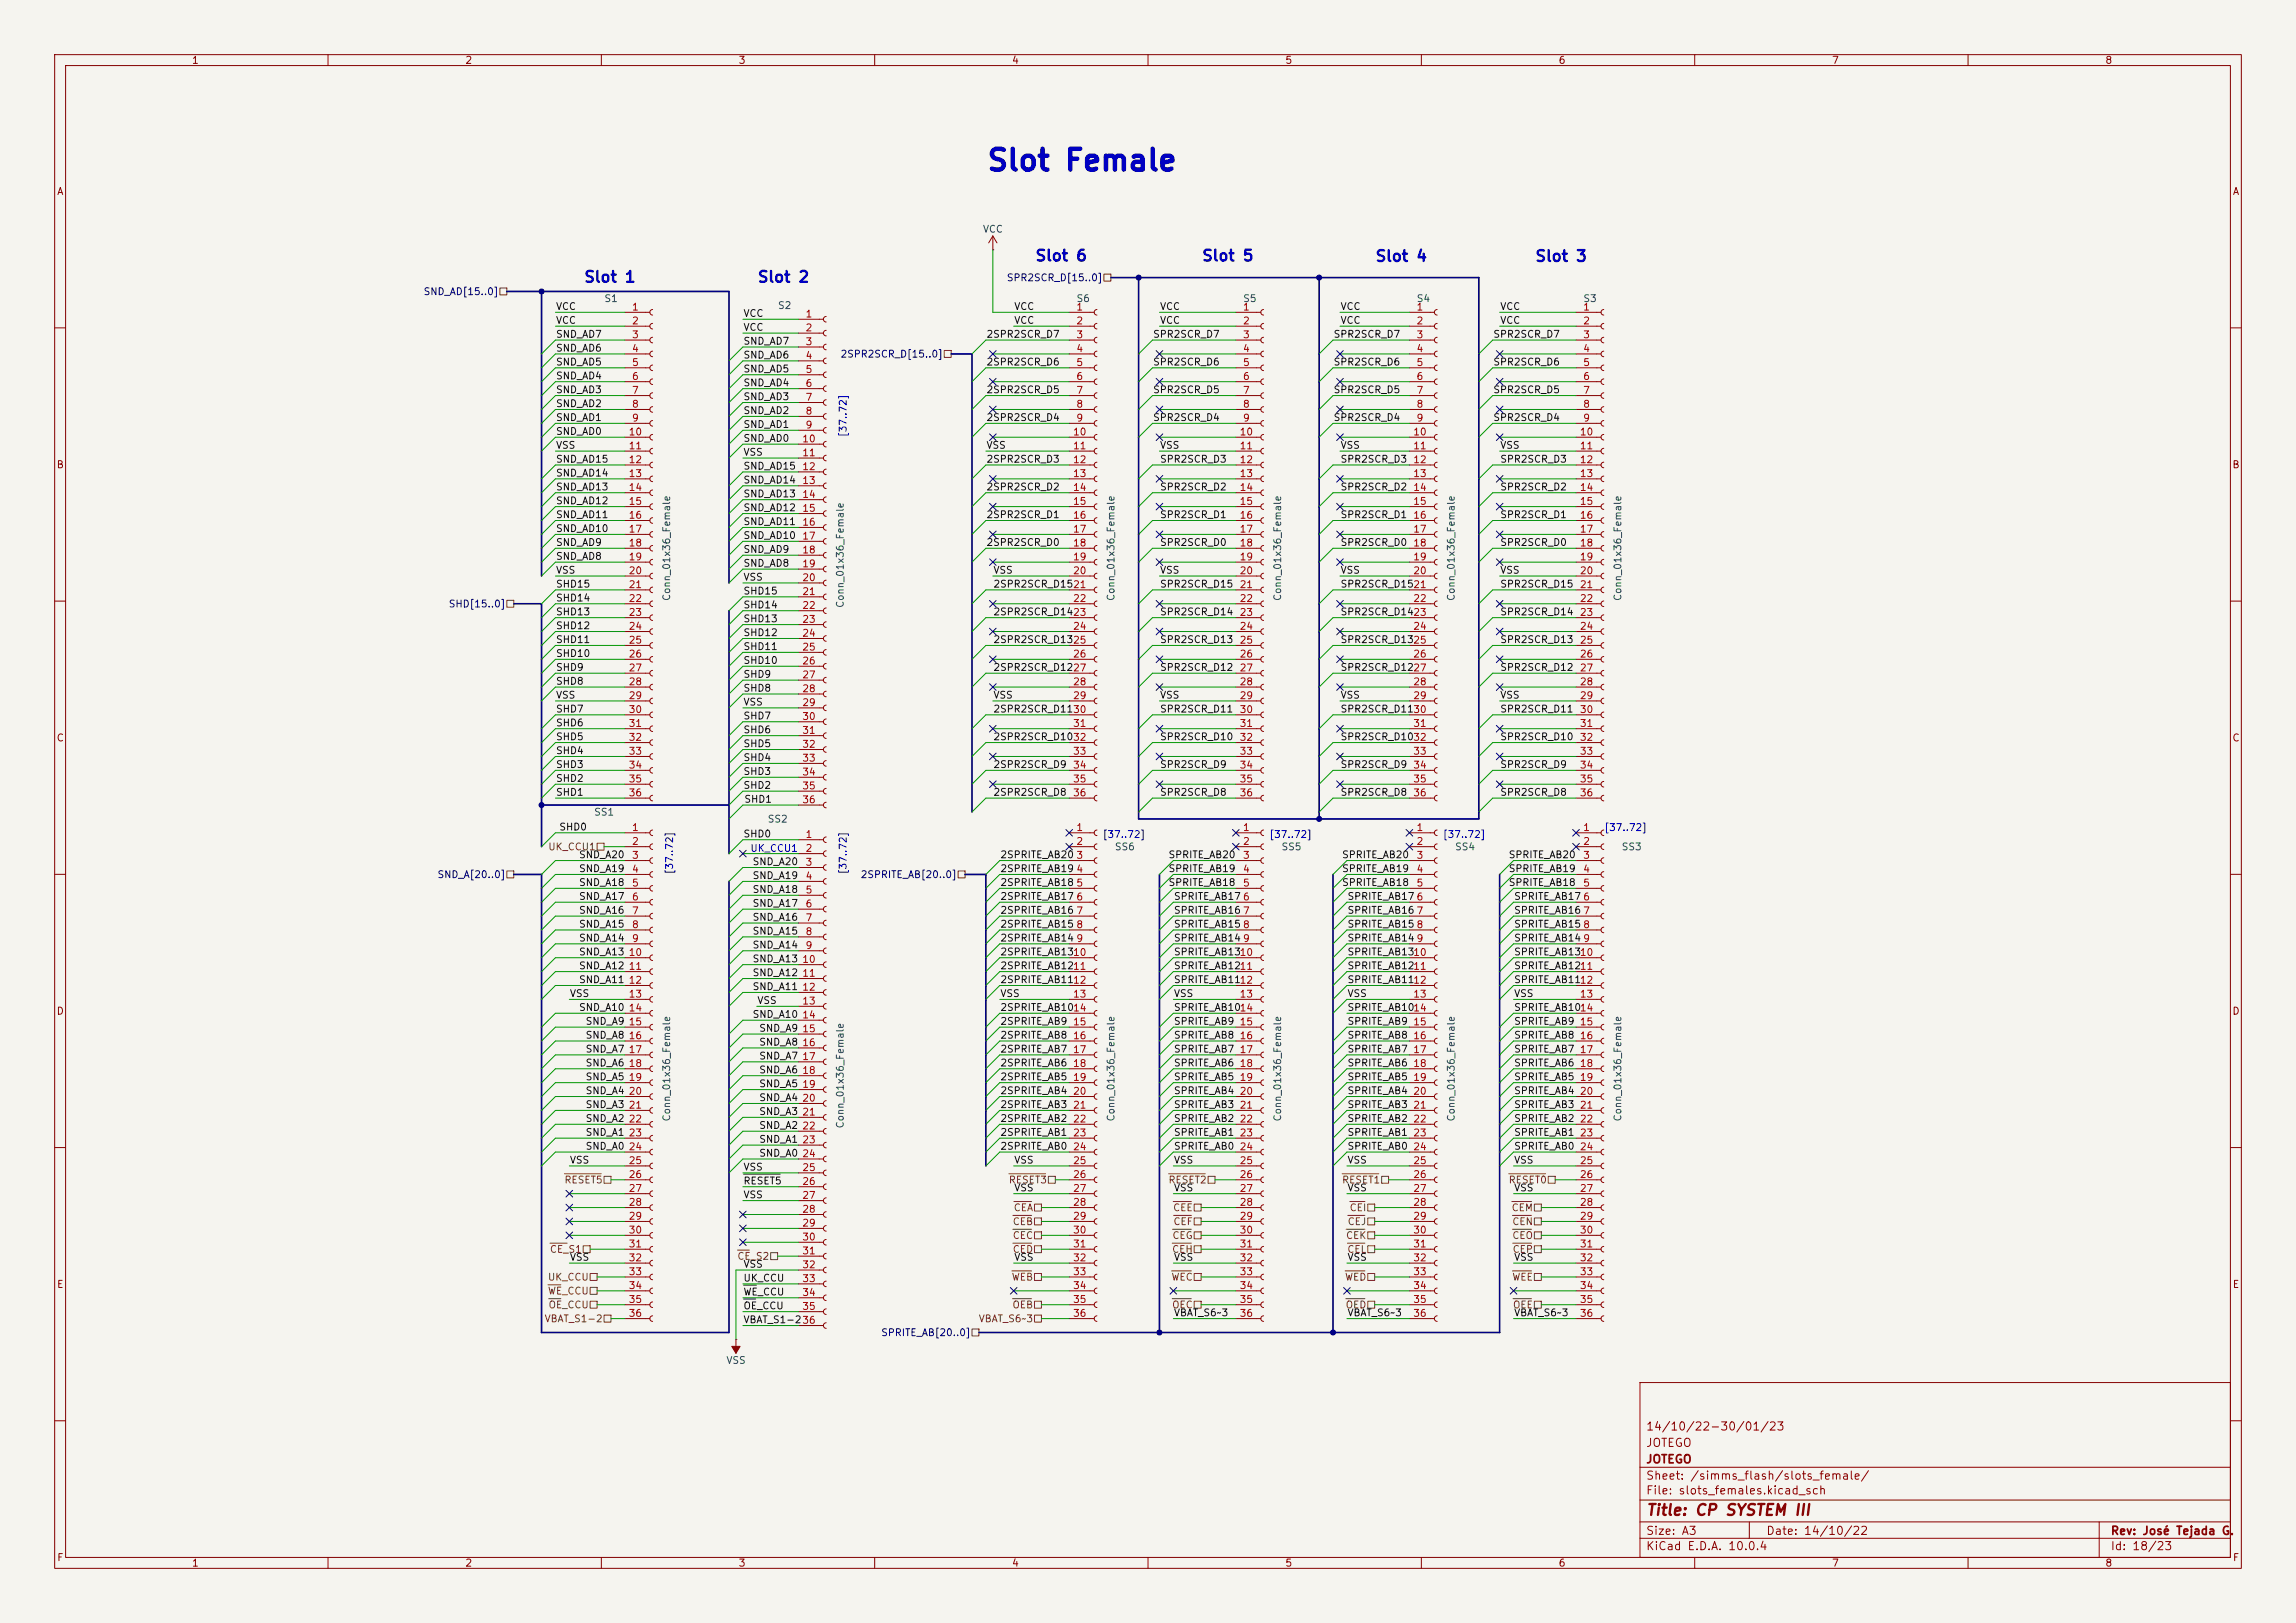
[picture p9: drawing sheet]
<svg xmlns="http://www.w3.org/2000/svg" width="420mm" height="297mm" viewBox="0 0 420 297" stroke-linecap="round" stroke-linejoin="round" font-family="sans-serif">
<defs><g id="words">
<text font-size="3.8" fill="#0000c2" x="180.3" y="32.2">Slot Female</text>
<g font-size="2" fill="#0000c2">
<text x="106.7" y="52.2">Slot 1</text>
<text x="138.5" y="52.2">Slot 2</text>
<text x="189.3" y="48.3">Slot 6</text>
<text x="219.7" y="48.3">Slot 5</text>
<text x="251.5" y="48.4">Slot 4</text>
<text x="280.7" y="48.4">Slot 3</text>
</g>
<text font-size="2" fill="#840000" x="301" y="277.8">Title: CP SYSTEM III</text>
<g font-size="1.5" fill="#840000">
<text x="301" y="262.1">14/10/22-30/01/23</text>
<text x="301" y="268.1">JOTEGO</text>
<text x="301" y="265.1">JOTEGO</text>
<text x="301" y="273.8">File: slots_females.kicad_sch</text>
<text x="301" y="271.1">Sheet: /simms_flash/slots_female/</text>
<text x="301" y="281.2">Size: A3</text>
<text x="323" y="281.2">Date: 14/10/22</text>
<text x="386" y="281.2">Rev: José Tejada G.</text>
<text x="301" y="284">KiCad E.D.A. 10.0.4</text>
<text x="386" y="284">Id: 18/23</text>
</g>
<g font-size="1.3" fill="#840000">
<text x="35" y="12">1</text>
<text x="85" y="12">2</text>
<text x="135" y="12">3</text>
<text x="185" y="12">4</text>
<text x="235" y="12">5</text>
<text x="285" y="12">6</text>
<text x="335" y="12">7</text>
<text x="385" y="12">8</text>
<text x="10.3" y="36">A</text>
<text x="408.3" y="36">A</text>
<text x="10.3" y="86">B</text>
<text x="408.2" y="86">B</text>
<text x="10.3" y="136">C</text>
<text x="408.2" y="136">C</text>
<text x="10.3" y="186">D</text>
<text x="408.2" y="186">D</text>
<text x="10.3" y="236">E</text>
<text x="408.3" y="236">E</text>
<text x="10.3" y="286">F</text>
<text x="35" y="287">1</text>
<text x="85" y="287">2</text>
<text x="135" y="287">3</text>
<text x="185" y="287">4</text>
<text x="235" y="287">5</text>
<text x="285" y="287">6</text>
<text x="335" y="287">7</text>
<text x="385" y="287">8</text>
<text x="408.3" y="286">F</text>
</g>
<g font-size="1.3" fill="#006464">
<text x="179.7" y="42.9">VCC</text>
<text x="110.4" y="55.6">S1</text>
<text x="142.2" y="56.9">S2</text>
<text x="196.8" y="55.6">S6</text>
<text x="227.3" y="55.6">S5</text>
<text x="259" y="55.6">S4</text>
<text x="289.5" y="55.6">S3</text>
<text x="122.9" y="110.1" transform="rotate(-90 122.9 110.1)">Conn_01x36_Female</text>
<text x="154.6" y="111.3" transform="rotate(-90 154.6 111.3)">Conn_01x36_Female</text>
<text x="204.2" y="110.1" transform="rotate(-90 204.2 110.1)">Conn_01x36_Female</text>
<text x="234.7" y="110.1" transform="rotate(-90 234.7 110.1)">Conn_01x36_Female</text>
<text x="266.4" y="110.1" transform="rotate(-90 266.4 110.1)">Conn_01x36_Female</text>
<text x="296.9" y="110.1" transform="rotate(-90 296.9 110.1)">Conn_01x36_Female</text>
<text x="108.6" y="149.6">SS1</text>
<text x="140.3" y="150.8">SS2</text>
<text x="203.8" y="155.9">SS6</text>
<text x="234.3" y="155.9">SS5</text>
<text x="266.1" y="155.9">SS4</text>
<text x="296.5" y="155.9">SS3</text>
<text x="122.9" y="205.3" transform="rotate(-90 122.9 205.3)">Conn_01x36_Female</text>
<text x="154.6" y="206.6" transform="rotate(-90 154.6 206.6)">Conn_01x36_Female</text>
<text x="204.2" y="205.3" transform="rotate(-90 204.2 205.3)">Conn_01x36_Female</text>
<text x="234.7" y="205.3" transform="rotate(-90 234.7 205.3)">Conn_01x36_Female</text>
<text x="266.4" y="205.3" transform="rotate(-90 266.4 205.3)">Conn_01x36_Female</text>
<text x="296.9" y="205.3" transform="rotate(-90 296.9 205.3)">Conn_01x36_Female</text>
<text x="132.8" y="249.9">VSS</text>
</g>
<g font-size="1.3" fill="#000084">
<text x="184.1" y="51.8">SPR2SCR_D[15..0]</text>
<text x="77.4" y="54.3">SND_AD[15..0]</text>
<text x="153.6" y="65.7">2SPR2SCR_D[15..0]</text>
<text x="82" y="111.5">SHD[15..0]</text>
<text x="79.9" y="161">SND_A[20..0]</text>
<text x="157.3" y="161">2SPRITE_AB[20..0]</text>
<text x="161.1" y="244.8">SPRITE_AB[20..0]</text>
</g>
<g font-size="1.3" fill="#0f0f0f">
<text x="101.6" y="57">VCC</text>
<text x="101.6" y="59.6">VCC</text>
<text x="135.9" y="58.3">VCC</text>
<text x="185.4" y="57">VCC</text>
<text x="185.4" y="59.6">VCC</text>
<text x="212.1" y="57">VCC</text>
<text x="212.1" y="59.6">VCC</text>
<text x="245.1" y="59.6">VCC</text>
<text x="245.1" y="57">VCC</text>
<text x="274.3" y="59.6">VCC</text>
<text x="274.3" y="57">VCC</text>
<text x="101.6" y="64.6">SND_AD6</text>
<text x="101.6" y="62.1">SND_AD7</text>
<text x="135.9" y="60.8">VCC</text>
<text x="135.9" y="63.4">SND_AD7</text>
<text x="135.9" y="65.9">SND_AD6</text>
<text x="180.3" y="62.1">2SPR2SCR_D7</text>
<text x="210.8" y="62.1">SPR2SCR_D7</text>
<text x="243.8" y="62.1">SPR2SCR_D7</text>
<text x="273" y="62.1">SPR2SCR_D7</text>
<text x="101.6" y="67.2">SND_AD5</text>
<text x="101.6" y="69.7">SND_AD4</text>
<text x="135.9" y="68.5">SND_AD5</text>
<text x="135.9" y="71">SND_AD4</text>
<text x="180.3" y="67.2">2SPR2SCR_D6</text>
<text x="210.8" y="67.2">SPR2SCR_D6</text>
<text x="243.8" y="67.2">SPR2SCR_D6</text>
<text x="273" y="67.2">SPR2SCR_D6</text>
<text x="101.6" y="72.3">SND_AD3</text>
<text x="101.6" y="77.3">SND_AD1</text>
<text x="101.6" y="74.8">SND_AD2</text>
<text x="135.9" y="76.1">SND_AD2</text>
<text x="135.9" y="73.5">SND_AD3</text>
<text x="180.3" y="72.3">2SPR2SCR_D5</text>
<text x="180.3" y="77.3">2SPR2SCR_D4</text>
<text x="210.8" y="77.3">SPR2SCR_D4</text>
<text x="210.8" y="72.3">SPR2SCR_D5</text>
<text x="243.8" y="77.3">SPR2SCR_D4</text>
<text x="243.8" y="72.3">SPR2SCR_D5</text>
<text x="273" y="77.3">SPR2SCR_D4</text>
<text x="273" y="72.3">SPR2SCR_D5</text>
<text x="101.6" y="82.4">VSS</text>
<text x="101.6" y="79.9">SND_AD0</text>
<text x="135.9" y="78.6">SND_AD1</text>
<text x="135.9" y="81.2">SND_AD0</text>
<text x="135.9" y="83.7">VSS</text>
<text x="180.3" y="82.4">VSS</text>
<text x="212.1" y="82.4">VSS</text>
<text x="245.1" y="82.4">VSS</text>
<text x="274.3" y="82.4">VSS</text>
<text x="101.6" y="85">SND_AD15</text>
<text x="101.6" y="87.5">SND_AD14</text>
<text x="135.9" y="86.2">SND_AD15</text>
<text x="135.9" y="88.8">SND_AD14</text>
<text x="180.3" y="85">2SPR2SCR_D3</text>
<text x="212.1" y="85">SPR2SCR_D3</text>
<text x="245.1" y="85">SPR2SCR_D3</text>
<text x="274.3" y="85">SPR2SCR_D3</text>
<text x="101.6" y="95.1">SND_AD11</text>
<text x="101.6" y="92.6">SND_AD12</text>
<text x="101.6" y="90">SND_AD13</text>
<text x="135.9" y="93.9">SND_AD12</text>
<text x="135.9" y="91.3">SND_AD13</text>
<text x="180.3" y="90">2SPR2SCR_D2</text>
<text x="180.3" y="95.1">2SPR2SCR_D1</text>
<text x="212.1" y="95.1">SPR2SCR_D1</text>
<text x="212.1" y="90">SPR2SCR_D2</text>
<text x="245.1" y="95.1">SPR2SCR_D1</text>
<text x="245.1" y="90">SPR2SCR_D2</text>
<text x="274.3" y="90">SPR2SCR_D2</text>
<text x="274.3" y="95.1">SPR2SCR_D1</text>
<text x="101.6" y="97.7">SND_AD10</text>
<text x="101.6" y="100.2">SND_AD9</text>
<text x="135.9" y="96.4">SND_AD11</text>
<text x="135.9" y="98.9">SND_AD10</text>
<text x="135.9" y="101.5">SND_AD9</text>
<text x="180.3" y="100.2">2SPR2SCR_D0</text>
<text x="212.1" y="100.2">SPR2SCR_D0</text>
<text x="245.1" y="100.2">SPR2SCR_D0</text>
<text x="274.3" y="100.2">SPR2SCR_D0</text>
<text x="101.6" y="105.3">VSS</text>
<text x="101.6" y="102.7">SND_AD8</text>
<text x="101.6" y="107.8">SHD15</text>
<text x="135.9" y="104">SND_AD8</text>
<text x="135.9" y="106.6">VSS</text>
<text x="181.6" y="105.3">VSS</text>
<text x="181.6" y="107.8">2SPR2SCR_D1521</text>
<text x="212.1" y="105.3">VSS</text>
<text x="212.1" y="107.8">SPR2SCR_D15</text>
<text x="245.1" y="105.3">VSS</text>
<text x="245.1" y="107.8">SPR2SCR_D1521</text>
<text x="274.3" y="105.3">VSS</text>
<text x="274.3" y="107.8">SPR2SCR_D15</text>
<text x="101.6" y="112.9">SHD13</text>
<text x="101.6" y="110.4">SHD14</text>
<text x="135.9" y="111.6">SHD14</text>
<text x="135.9" y="109.1">SHD15</text>
<text x="181.6" y="112.9">2SPR2SCR_D1423</text>
<text x="212.1" y="112.9">SPR2SCR_D14</text>
<text x="245.1" y="112.9">SPR2SCR_D1423</text>
<text x="274.3" y="112.9">SPR2SCR_D14</text>
<text x="101.6" y="118">SHD11</text>
<text x="101.6" y="115.4">SHD12</text>
<text x="135.9" y="114.2">SHD13</text>
<text x="135.9" y="119.3">SHD11</text>
<text x="135.9" y="116.7">SHD12</text>
<text x="181.6" y="118">2SPR2SCR_D1325</text>
<text x="212.1" y="118">SPR2SCR_D13</text>
<text x="245.1" y="118">SPR2SCR_D1325</text>
<text x="274.3" y="118">SPR2SCR_D13</text>
<text x="101.6" y="123.1">SHD9</text>
<text x="101.6" y="125.6">SHD8</text>
<text x="101.6" y="120.5">SHD10</text>
<text x="135.9" y="124.3">SHD9</text>
<text x="135.9" y="121.8">SHD10</text>
<text x="181.6" y="123.1">2SPR2SCR_D1227</text>
<text x="212.1" y="123.1">SPR2SCR_D12</text>
<text x="245.1" y="123.1">SPR2SCR_D1227</text>
<text x="274.3" y="123.1">SPR2SCR_D12</text>
<text x="101.6" y="130.7">SHD7</text>
<text x="101.6" y="128.1">VSS</text>
<text x="135.9" y="132">SHD7</text>
<text x="135.9" y="126.9">SHD8</text>
<text x="135.9" y="129.4">VSS</text>
<text x="181.6" y="130.7">2SPR2SCR_D1130</text>
<text x="181.6" y="128.1">VSS</text>
<text x="212.1" y="130.7">SPR2SCR_D11</text>
<text x="212.1" y="128.1">VSS</text>
<text x="245.1" y="130.7">SPR2SCR_D1130</text>
<text x="245.1" y="128.1">VSS</text>
<text x="274.3" y="130.7">SPR2SCR_D11</text>
<text x="274.3" y="128.1">VSS</text>
<text x="101.6" y="135.8">SHD5</text>
<text x="101.6" y="133.2">SHD6</text>
<text x="135.9" y="134.5">SHD6</text>
<text x="135.9" y="137">SHD5</text>
<text x="181.6" y="135.8">2SPR2SCR_D1032</text>
<text x="212.1" y="135.8">SPR2SCR_D10</text>
<text x="245.1" y="135.8">SPR2SCR_D1032</text>
<text x="274.3" y="135.8">SPR2SCR_D10</text>
<text x="101.6" y="138.3">SHD4</text>
<text x="101.6" y="143.4">SHD2</text>
<text x="101.6" y="140.8">SHD3</text>
<text x="135.9" y="142.1">SHD3</text>
<text x="135.9" y="139.6">SHD4</text>
<text x="181.6" y="140.8">2SPR2SCR_D9</text>
<text x="212.1" y="140.8">SPR2SCR_D9</text>
<text x="245.1" y="140.8">SPR2SCR_D9</text>
<text x="274.3" y="140.8">SPR2SCR_D9</text>
<text x="101.6" y="145.9">SHD1</text>
<text x="135.9" y="144.7">SHD2</text>
<text x="136" y="147.2">SHD1</text>
<text x="181.6" y="145.9">2SPR2SCR_D8</text>
<text x="212.1" y="145.9">SPR2SCR_D8</text>
<text x="245.1" y="145.9">SPR2SCR_D8</text>
<text x="274.3" y="145.9">SPR2SCR_D8</text>
<text x="102.2" y="152.3">SHD0</text>
<text x="135.9" y="153.5">SHD0</text>
<text x="105.8" y="157.4">SND_A20</text>
<text x="105.8" y="159.9">SND_A19</text>
<text x="137.6" y="158.6">SND_A20</text>
<text x="137.6" y="161.2">SND_A19</text>
<text x="182.9" y="157.4">2SPRITE_AB20</text>
<text x="182.9" y="159.9">2SPRITE_AB19</text>
<text x="213.6" y="157.4">SPRITE_AB20</text>
<text x="213.6" y="159.9">SPRITE_AB19</text>
<text x="245.4" y="159.9">SPRITE_AB19</text>
<text x="245.4" y="157.4">SPRITE_AB20</text>
<text x="275.9" y="157.4">SPRITE_AB20</text>
<text x="275.9" y="159.9">SPRITE_AB19</text>
<text x="105.8" y="165">SND_A17</text>
<text x="105.8" y="162.4">SND_A18</text>
<text x="105.8" y="167.5">SND_A16</text>
<text x="137.6" y="166.2">SND_A17</text>
<text x="137.6" y="163.7">SND_A18</text>
<text x="182.9" y="167.5">2SPRITE_AB16</text>
<text x="182.9" y="162.4">2SPRITE_AB18</text>
<text x="182.9" y="165">2SPRITE_AB17</text>
<text x="213.6" y="162.4">SPRITE_AB18</text>
<text x="214.6" y="165">SPRITE_AB176</text>
<text x="214.6" y="167.5">SPRITE_AB167</text>
<text x="245.4" y="162.4">SPRITE_AB18</text>
<text x="246.4" y="165">SPRITE_AB176</text>
<text x="246.4" y="167.5">SPRITE_AB167</text>
<text x="275.9" y="162.4">SPRITE_AB18</text>
<text x="276.9" y="165">SPRITE_AB176</text>
<text x="276.9" y="167.5">SPRITE_AB167</text>
<text x="105.8" y="170.1">SND_A15</text>
<text x="105.8" y="172.6">SND_A14</text>
<text x="137.6" y="171.3">SND_A15</text>
<text x="137.6" y="173.9">SND_A14</text>
<text x="137.6" y="168.8">SND_A16</text>
<text x="182.9" y="172.6">2SPRITE_AB14</text>
<text x="182.9" y="170.1">2SPRITE_AB15</text>
<text x="214.6" y="170.1">SPRITE_AB158</text>
<text x="214.6" y="172.6">SPRITE_AB149</text>
<text x="246.4" y="170.1">SPRITE_AB158</text>
<text x="246.4" y="172.6">SPRITE_AB149</text>
<text x="276.9" y="172.6">SPRITE_AB149</text>
<text x="276.9" y="170.1">SPRITE_AB158</text>
<text x="105.8" y="177.7">SND_A12</text>
<text x="105.8" y="175.1">SND_A13</text>
<text x="137.6" y="176.4">SND_A13</text>
<text x="137.6" y="178.9">SND_A12</text>
<text x="182.9" y="177.7">2SPRITE_AB1211</text>
<text x="182.9" y="175.1">2SPRITE_AB1310</text>
<text x="214.6" y="175.1">SPRITE_AB1310</text>
<text x="214.6" y="177.7">SPRITE_AB1211</text>
<text x="246.4" y="175.1">SPRITE_AB1310</text>
<text x="246.4" y="177.7">SPRITE_AB1211</text>
<text x="276.9" y="177.7">SPRITE_AB1211</text>
<text x="276.9" y="175.1">SPRITE_AB1310</text>
<text x="104.1" y="182.8">VSS</text>
<text x="105.8" y="185.3">SND_A10</text>
<text x="105.8" y="180.2">SND_A11</text>
<text x="137.6" y="181.5">SND_A11</text>
<text x="138.4" y="184">VSS</text>
<text x="182.9" y="185.3">2SPRITE_AB1014</text>
<text x="182.9" y="180.2">2SPRITE_AB1112</text>
<text x="182.9" y="182.8">VSS</text>
<text x="214.6" y="180.2">SPRITE_AB1112</text>
<text x="214.6" y="185.3">SPRITE_AB1014</text>
<text x="214.6" y="182.8">VSS</text>
<text x="246.4" y="180.2">SPRITE_AB1112</text>
<text x="246.4" y="182.8">VSS</text>
<text x="246.4" y="185.3">SPRITE_AB1014</text>
<text x="276.9" y="180.2">SPRITE_AB1112</text>
<text x="276.9" y="182.8">VSS</text>
<text x="276.9" y="185.3">SPRITE_AB1014</text>
<text x="107" y="187.8">SND_A9</text>
<text x="107" y="190.4">SND_A8</text>
<text x="137.6" y="186.6">SND_A10</text>
<text x="138.8" y="189.1">SND_A9</text>
<text x="138.8" y="191.6">SND_A8</text>
<text x="182.9" y="187.8">2SPRITE_AB9</text>
<text x="182.9" y="190.4">2SPRITE_AB8</text>
<text x="214.6" y="190.4">SPRITE_AB8</text>
<text x="214.6" y="187.8">SPRITE_AB9</text>
<text x="246.4" y="187.8">SPRITE_AB9</text>
<text x="246.4" y="190.4">SPRITE_AB8</text>
<text x="276.9" y="190.4">SPRITE_AB8</text>
<text x="276.9" y="187.8">SPRITE_AB9</text>
<text x="107" y="192.9">SND_A7</text>
<text x="107" y="195.5">SND_A6</text>
<text x="107" y="198">SND_A5</text>
<text x="138.8" y="194.2">SND_A7</text>
<text x="138.8" y="196.7">SND_A6</text>
<text x="182.9" y="195.5">2SPRITE_AB6</text>
<text x="182.9" y="192.9">2SPRITE_AB7</text>
<text x="182.9" y="198">2SPRITE_AB5</text>
<text x="214.6" y="195.5">SPRITE_AB6</text>
<text x="214.6" y="198">SPRITE_AB5</text>
<text x="214.6" y="192.9">SPRITE_AB7</text>
<text x="246.4" y="195.5">SPRITE_AB6</text>
<text x="246.4" y="198">SPRITE_AB5</text>
<text x="246.4" y="192.9">SPRITE_AB7</text>
<text x="276.9" y="195.5">SPRITE_AB6</text>
<text x="276.9" y="192.9">SPRITE_AB7</text>
<text x="276.9" y="198">SPRITE_AB5</text>
<text x="107" y="203.1">SND_A3</text>
<text x="107" y="200.5">SND_A4</text>
<text x="138.8" y="201.8">SND_A4</text>
<text x="138.8" y="199.3">SND_A5</text>
<text x="182.9" y="203.1">2SPRITE_AB3</text>
<text x="182.9" y="200.5">2SPRITE_AB4</text>
<text x="214.6" y="200.5">SPRITE_AB4</text>
<text x="214.6" y="203.1">SPRITE_AB3</text>
<text x="246.4" y="200.5">SPRITE_AB4</text>
<text x="246.4" y="203.1">SPRITE_AB3</text>
<text x="276.9" y="203.1">SPRITE_AB3</text>
<text x="276.9" y="200.5">SPRITE_AB4</text>
<text x="107" y="205.6">SND_A2</text>
<text x="107" y="208.2">SND_A1</text>
<text x="138.8" y="206.9">SND_A2</text>
<text x="138.8" y="204.3">SND_A3</text>
<text x="138.8" y="209.4">SND_A1</text>
<text x="182.9" y="208.2">2SPRITE_AB1</text>
<text x="182.9" y="205.6">2SPRITE_AB2</text>
<text x="214.6" y="208.2">SPRITE_AB1</text>
<text x="214.6" y="205.6">SPRITE_AB2</text>
<text x="246.4" y="205.6">SPRITE_AB2</text>
<text x="246.4" y="208.2">SPRITE_AB1</text>
<text x="276.9" y="205.6">SPRITE_AB2</text>
<text x="276.9" y="208.2">SPRITE_AB1</text>
<text x="104.1" y="213.2">VSS</text>
<text x="107" y="210.7">SND_A0</text>
<text x="135.9" y="214.5">VSS</text>
<text x="138.8" y="212">SND_A0</text>
<text x="182.9" y="210.7">2SPRITE_AB0</text>
<text x="185.4" y="213.2">VSS</text>
<text x="214.6" y="213.2">VSS</text>
<text x="214.6" y="210.7">SPRITE_AB0</text>
<text x="246.4" y="210.7">SPRITE_AB0</text>
<text x="246.4" y="213.2">VSS</text>
<text x="276.9" y="210.7">SPRITE_AB0</text>
<text x="276.9" y="213.2">VSS</text>
<text x="135.9" y="217">RESET5</text>
<text x="135.9" y="219.6">VSS</text>
<text x="185.4" y="218.3">VSS</text>
<text x="214.6" y="218.3">VSS</text>
<text x="246.4" y="218.3">VSS</text>
<text x="276.9" y="218.3">VSS</text>
<text x="104.1" y="231">VSS</text>
<text x="135.9" y="232.3">VSS</text>
<text x="185.4" y="231">VSS</text>
<text x="214.6" y="231">VSS</text>
<text x="246.4" y="231">VSS</text>
<text x="276.9" y="231">VSS</text>
<text x="135.9" y="239.9">OE_CCU</text>
<text x="135.9" y="234.8">UK_CCU</text>
<text x="135.9" y="237.4">WE_CCU</text>
<text x="135.9" y="242.4">VBAT_S1-236</text>
<text x="214.6" y="241.2">VBAT_S6~3</text>
<text x="246.4" y="241.2">VBAT_S6~3</text>
<text x="276.9" y="241.2">VBAT_S6~3</text>
</g>
<g font-size="1.3" fill="#a90000">
<text x="115.5" y="57.1">1</text>
<text x="115.5" y="59.7">2</text>
<text x="147.2" y="58.4">1</text>
<text x="196.8" y="57.1">1</text>
<text x="196.8" y="59.7">2</text>
<text x="227.3" y="57.1">1</text>
<text x="227.3" y="59.7">2</text>
<text x="259" y="57.1">1</text>
<text x="259" y="59.7">2</text>
<text x="289.5" y="57.1">1</text>
<text x="289.5" y="59.7">2</text>
<text x="115.5" y="62.2">3</text>
<text x="115.5" y="64.7">4</text>
<text x="147.2" y="60.9">2</text>
<text x="147.2" y="63.5">3</text>
<text x="196.8" y="62.2">3</text>
<text x="196.8" y="64.7">4</text>
<text x="227.3" y="62.2">3</text>
<text x="227.3" y="64.7">4</text>
<text x="259" y="62.2">3</text>
<text x="259" y="64.7">4</text>
<text x="289.5" y="62.2">3</text>
<text x="289.5" y="64.7">4</text>
<text x="115.5" y="67.3">5</text>
<text x="115.5" y="69.8">6</text>
<text x="147.2" y="66">4</text>
<text x="147.2" y="68.6">5</text>
<text x="147.2" y="71.1">6</text>
<text x="196.8" y="67.3">5</text>
<text x="196.8" y="69.8">6</text>
<text x="227.3" y="67.3">5</text>
<text x="227.3" y="69.8">6</text>
<text x="259" y="67.3">5</text>
<text x="259" y="69.8">6</text>
<text x="289.5" y="67.3">5</text>
<text x="289.5" y="69.8">6</text>
<text x="115.5" y="72.4">7</text>
<text x="115.5" y="74.9">8</text>
<text x="115.5" y="77.4">9</text>
<text x="147.2" y="73.6">7</text>
<text x="147.2" y="76.2">8</text>
<text x="196.8" y="72.4">7</text>
<text x="196.8" y="74.9">8</text>
<text x="196.8" y="77.4">9</text>
<text x="227.3" y="72.4">7</text>
<text x="227.3" y="74.9">8</text>
<text x="227.3" y="77.4">9</text>
<text x="259" y="72.4">7</text>
<text x="259" y="74.9">8</text>
<text x="259" y="77.4">9</text>
<text x="289.5" y="72.4">7</text>
<text x="289.5" y="74.9">8</text>
<text x="289.5" y="77.4">9</text>
<text x="114.9" y="80">10</text>
<text x="114.9" y="82.5">11</text>
<text x="146.6" y="81.3">10</text>
<text x="146.6" y="83.8">11</text>
<text x="147.2" y="78.7">9</text>
<text x="196.2" y="80">10</text>
<text x="196.2" y="82.5">11</text>
<text x="226.7" y="80">10</text>
<text x="226.7" y="82.5">11</text>
<text x="258.4" y="80">10</text>
<text x="258.4" y="82.5">11</text>
<text x="288.9" y="80">10</text>
<text x="288.9" y="82.5">11</text>
<text x="114.9" y="85.1">12</text>
<text x="114.9" y="87.6">13</text>
<text x="146.6" y="86.3">12</text>
<text x="146.6" y="88.9">13</text>
<text x="196.2" y="85.1">12</text>
<text x="196.2" y="87.6">13</text>
<text x="226.7" y="85.1">12</text>
<text x="226.7" y="87.6">13</text>
<text x="258.4" y="85.1">12</text>
<text x="258.4" y="87.6">13</text>
<text x="288.9" y="85.1">12</text>
<text x="288.9" y="87.6">13</text>
<text x="114.9" y="90.1">14</text>
<text x="114.9" y="92.7">15</text>
<text x="114.9" y="95.2">16</text>
<text x="146.6" y="91.4">14</text>
<text x="146.6" y="94">15</text>
<text x="196.2" y="90.1">14</text>
<text x="196.2" y="92.7">15</text>
<text x="196.2" y="95.2">16</text>
<text x="226.7" y="90.1">14</text>
<text x="226.7" y="92.7">15</text>
<text x="226.7" y="95.2">16</text>
<text x="258.4" y="90.1">14</text>
<text x="258.4" y="92.7">15</text>
<text x="258.4" y="95.2">16</text>
<text x="288.9" y="90.1">14</text>
<text x="288.9" y="92.7">15</text>
<text x="288.9" y="95.2">16</text>
<text x="114.9" y="97.8">17</text>
<text x="114.9" y="100.3">18</text>
<text x="146.6" y="96.5">16</text>
<text x="146.6" y="99">17</text>
<text x="146.6" y="101.6">18</text>
<text x="196.2" y="97.8">17</text>
<text x="196.2" y="100.3">18</text>
<text x="226.7" y="97.8">17</text>
<text x="226.7" y="100.3">18</text>
<text x="258.4" y="97.8">17</text>
<text x="258.4" y="100.3">18</text>
<text x="288.9" y="97.8">17</text>
<text x="288.9" y="100.3">18</text>
<text x="114.9" y="102.8">19</text>
<text x="114.9" y="105.4">20</text>
<text x="114.9" y="107.9">21</text>
<text x="146.6" y="104.1">19</text>
<text x="146.6" y="106.7">20</text>
<text x="196.2" y="102.8">19</text>
<text x="196.2" y="105.4">20</text>
<text x="226.7" y="102.8">19</text>
<text x="226.7" y="105.4">20</text>
<text x="226.7" y="107.9">21</text>
<text x="258.4" y="102.8">19</text>
<text x="258.4" y="105.4">20</text>
<text x="288.9" y="102.8">19</text>
<text x="288.9" y="105.4">20</text>
<text x="288.9" y="107.9">21</text>
<text x="114.9" y="110.5">22</text>
<text x="114.9" y="113">23</text>
<text x="146.6" y="109.2">21</text>
<text x="146.6" y="111.7">22</text>
<text x="196.2" y="110.5">22</text>
<text x="226.7" y="110.5">22</text>
<text x="226.7" y="113">23</text>
<text x="258.4" y="110.5">22</text>
<text x="288.9" y="110.5">22</text>
<text x="288.9" y="113">23</text>
<text x="114.9" y="115.5">24</text>
<text x="114.9" y="118.1">25</text>
<text x="146.6" y="114.3">23</text>
<text x="146.6" y="116.8">24</text>
<text x="146.6" y="119.4">25</text>
<text x="196.2" y="115.5">24</text>
<text x="226.7" y="115.5">24</text>
<text x="226.7" y="118.1">25</text>
<text x="258.4" y="115.5">24</text>
<text x="288.9" y="115.5">24</text>
<text x="288.9" y="118.1">25</text>
<text x="114.9" y="120.6">26</text>
<text x="114.9" y="123.2">27</text>
<text x="114.9" y="125.7">28</text>
<text x="146.6" y="121.9">26</text>
<text x="146.6" y="124.4">27</text>
<text x="196.2" y="120.6">26</text>
<text x="196.2" y="125.7">28</text>
<text x="226.7" y="120.6">26</text>
<text x="226.7" y="123.2">27</text>
<text x="226.7" y="125.7">28</text>
<text x="258.4" y="120.6">26</text>
<text x="258.4" y="125.7">28</text>
<text x="288.9" y="120.6">26</text>
<text x="288.9" y="123.2">27</text>
<text x="288.9" y="125.7">28</text>
<text x="114.9" y="128.2">29</text>
<text x="114.9" y="130.8">30</text>
<text x="146.6" y="127">28</text>
<text x="146.6" y="129.5">29</text>
<text x="196.2" y="128.2">29</text>
<text x="226.7" y="128.2">29</text>
<text x="226.7" y="130.8">30</text>
<text x="258.4" y="128.2">29</text>
<text x="288.9" y="128.2">29</text>
<text x="288.9" y="130.8">30</text>
<text x="114.9" y="133.3">31</text>
<text x="114.9" y="135.9">32</text>
<text x="146.6" y="132.1">30</text>
<text x="146.6" y="134.6">31</text>
<text x="146.6" y="137.1">32</text>
<text x="196.2" y="133.3">31</text>
<text x="226.7" y="133.3">31</text>
<text x="226.7" y="135.9">32</text>
<text x="258.4" y="133.3">31</text>
<text x="288.9" y="133.3">31</text>
<text x="288.9" y="135.9">32</text>
<text x="114.9" y="138.4">33</text>
<text x="114.9" y="140.9">34</text>
<text x="114.9" y="143.5">35</text>
<text x="146.6" y="139.7">33</text>
<text x="146.6" y="142.2">34</text>
<text x="196.2" y="138.4">33</text>
<text x="196.2" y="140.9">34</text>
<text x="196.2" y="143.5">35</text>
<text x="226.7" y="138.4">33</text>
<text x="226.7" y="140.9">34</text>
<text x="226.7" y="143.5">35</text>
<text x="258.4" y="138.4">33</text>
<text x="258.4" y="140.9">34</text>
<text x="258.4" y="143.5">35</text>
<text x="288.9" y="138.4">33</text>
<text x="288.9" y="140.9">34</text>
<text x="288.9" y="143.5">35</text>
<text x="114.9" y="146">36</text>
<text x="146.6" y="144.8">35</text>
<text x="146.6" y="147.3">36</text>
<text x="196.2" y="146">36</text>
<text x="226.7" y="146">36</text>
<text x="258.4" y="146">36</text>
<text x="288.9" y="146">36</text>
<text x="115.5" y="152.4">1</text>
<text x="115.5" y="154.9">2</text>
<text x="147.2" y="153.6">1</text>
<text x="196.8" y="152.4">1</text>
<text x="196.8" y="154.9">2</text>
<text x="227.3" y="152.4">1</text>
<text x="227.3" y="154.9">2</text>
<text x="259" y="152.4">1</text>
<text x="259" y="154.9">2</text>
<text x="289.5" y="152.4">1</text>
<text x="289.5" y="154.9">2</text>
<text x="115.5" y="157.5">3</text>
<text x="115.5" y="160">4</text>
<text x="147.2" y="156.2">2</text>
<text x="147.2" y="158.7">3</text>
<text x="147.2" y="161.3">4</text>
<text x="196.8" y="157.5">3</text>
<text x="196.8" y="160">4</text>
<text x="227.3" y="157.5">3</text>
<text x="227.3" y="160">4</text>
<text x="259" y="157.5">3</text>
<text x="259" y="160">4</text>
<text x="289.5" y="157.5">3</text>
<text x="289.5" y="160">4</text>
<text x="115.5" y="162.5">5</text>
<text x="115.5" y="165.1">6</text>
<text x="115.5" y="167.6">7</text>
<text x="147.2" y="163.8">5</text>
<text x="147.2" y="166.3">6</text>
<text x="196.8" y="162.5">5</text>
<text x="196.8" y="165.1">6</text>
<text x="196.8" y="167.6">7</text>
<text x="227.3" y="162.5">5</text>
<text x="259" y="162.5">5</text>
<text x="289.5" y="162.5">5</text>
<text x="115.5" y="170.2">8</text>
<text x="115.5" y="172.7">9</text>
<text x="147.2" y="168.9">7</text>
<text x="147.2" y="171.4">8</text>
<text x="147.2" y="174">9</text>
<text x="196.8" y="170.2">8</text>
<text x="196.8" y="172.7">9</text>
<text x="114.9" y="175.2">10</text>
<text x="114.9" y="177.8">11</text>
<text x="146.6" y="176.5">10</text>
<text x="146.6" y="179">11</text>
<text x="114.9" y="180.3">12</text>
<text x="114.9" y="182.9">13</text>
<text x="114.9" y="185.4">14</text>
<text x="146.6" y="181.6">12</text>
<text x="146.6" y="184.1">13</text>
<text x="196.2" y="182.9">13</text>
<text x="226.7" y="182.9">13</text>
<text x="258.4" y="182.9">13</text>
<text x="288.9" y="182.9">13</text>
<text x="114.9" y="187.9">15</text>
<text x="114.9" y="190.5">16</text>
<text x="146.6" y="186.7">14</text>
<text x="146.6" y="189.2">15</text>
<text x="146.6" y="191.7">16</text>
<text x="196.2" y="187.9">15</text>
<text x="196.2" y="190.5">16</text>
<text x="226.7" y="187.9">15</text>
<text x="226.7" y="190.5">16</text>
<text x="258.4" y="187.9">15</text>
<text x="258.4" y="190.5">16</text>
<text x="288.9" y="187.9">15</text>
<text x="288.9" y="190.5">16</text>
<text x="114.9" y="193">17</text>
<text x="114.9" y="195.6">18</text>
<text x="146.6" y="194.3">17</text>
<text x="146.6" y="196.8">18</text>
<text x="196.2" y="193">17</text>
<text x="196.2" y="195.6">18</text>
<text x="226.7" y="193">17</text>
<text x="226.7" y="195.6">18</text>
<text x="258.4" y="193">17</text>
<text x="258.4" y="195.6">18</text>
<text x="288.9" y="193">17</text>
<text x="288.9" y="195.6">18</text>
<text x="114.9" y="198.1">19</text>
<text x="114.9" y="200.6">20</text>
<text x="114.9" y="203.2">21</text>
<text x="146.6" y="199.4">19</text>
<text x="146.6" y="201.9">20</text>
<text x="196.2" y="198.1">19</text>
<text x="196.2" y="200.6">20</text>
<text x="196.2" y="203.2">21</text>
<text x="226.7" y="198.1">19</text>
<text x="226.7" y="200.6">20</text>
<text x="226.7" y="203.2">21</text>
<text x="258.4" y="198.1">19</text>
<text x="258.4" y="200.6">20</text>
<text x="258.4" y="203.2">21</text>
<text x="288.9" y="198.1">19</text>
<text x="288.9" y="200.6">20</text>
<text x="288.9" y="203.2">21</text>
<text x="114.9" y="205.7">22</text>
<text x="114.9" y="208.3">23</text>
<text x="146.6" y="204.4">21</text>
<text x="146.6" y="207">22</text>
<text x="146.6" y="209.5">23</text>
<text x="196.2" y="205.7">22</text>
<text x="196.2" y="208.3">23</text>
<text x="226.7" y="205.7">22</text>
<text x="226.7" y="208.3">23</text>
<text x="258.4" y="205.7">22</text>
<text x="258.4" y="208.3">23</text>
<text x="288.9" y="205.7">22</text>
<text x="288.9" y="208.3">23</text>
<text x="114.9" y="210.8">24</text>
<text x="114.9" y="213.3">25</text>
<text x="114.9" y="215.9">26</text>
<text x="146.6" y="212.1">24</text>
<text x="146.6" y="214.6">25</text>
<text x="196.2" y="210.8">24</text>
<text x="196.2" y="213.3">25</text>
<text x="196.2" y="215.9">26</text>
<text x="226.7" y="210.8">24</text>
<text x="226.7" y="213.3">25</text>
<text x="226.7" y="215.9">26</text>
<text x="258.4" y="210.8">24</text>
<text x="258.4" y="213.3">25</text>
<text x="258.4" y="215.9">26</text>
<text x="288.9" y="210.8">24</text>
<text x="288.9" y="213.3">25</text>
<text x="288.9" y="215.9">26</text>
<text x="114.9" y="218.4">27</text>
<text x="114.9" y="221">28</text>
<text x="146.6" y="217.1">26</text>
<text x="146.6" y="219.7">27</text>
<text x="196.2" y="218.4">27</text>
<text x="196.2" y="221">28</text>
<text x="226.7" y="218.4">27</text>
<text x="226.7" y="221">28</text>
<text x="258.4" y="218.4">27</text>
<text x="258.4" y="221">28</text>
<text x="288.9" y="218.4">27</text>
<text x="288.9" y="221">28</text>
<text x="114.9" y="223.5">29</text>
<text x="114.9" y="226">30</text>
<text x="146.6" y="222.2">28</text>
<text x="146.6" y="224.8">29</text>
<text x="146.6" y="227.3">30</text>
<text x="196.2" y="223.5">29</text>
<text x="196.2" y="226">30</text>
<text x="226.7" y="223.5">29</text>
<text x="226.7" y="226">30</text>
<text x="258.4" y="223.5">29</text>
<text x="258.4" y="226">30</text>
<text x="288.9" y="223.5">29</text>
<text x="288.9" y="226">30</text>
<text x="114.9" y="228.6">31</text>
<text x="114.9" y="231.1">32</text>
<text x="114.9" y="233.7">33</text>
<text x="146.6" y="229.8">31</text>
<text x="146.6" y="232.4">32</text>
<text x="196.2" y="228.6">31</text>
<text x="196.2" y="231.1">32</text>
<text x="196.2" y="233.7">33</text>
<text x="226.7" y="228.6">31</text>
<text x="226.7" y="231.1">32</text>
<text x="226.7" y="233.7">33</text>
<text x="258.4" y="228.6">31</text>
<text x="258.4" y="231.1">32</text>
<text x="258.4" y="233.7">33</text>
<text x="288.9" y="228.6">31</text>
<text x="288.9" y="231.1">32</text>
<text x="288.9" y="233.7">33</text>
<text x="114.9" y="236.2">34</text>
<text x="114.9" y="238.7">35</text>
<text x="146.6" y="234.9">33</text>
<text x="146.6" y="237.5">34</text>
<text x="196.2" y="236.2">34</text>
<text x="196.2" y="238.7">35</text>
<text x="226.7" y="236.2">34</text>
<text x="226.7" y="238.7">35</text>
<text x="258.4" y="236.2">34</text>
<text x="258.4" y="238.7">35</text>
<text x="288.9" y="236.2">34</text>
<text x="288.9" y="238.7">35</text>
<text x="114.9" y="241.3">36</text>
<text x="146.6" y="240">35</text>
<text x="196.2" y="241.3">36</text>
<text x="226.7" y="241.3">36</text>
<text x="258.4" y="241.3">36</text>
<text x="288.9" y="241.3">36</text>
</g>
<g font-size="1.3" fill="#0000c2">
<text x="155.2" y="80.1" transform="rotate(-90 155.2 80.1)">[37..72]</text>
<text x="201.6" y="153.6">[37..72]</text>
<text x="232.1" y="153.6">[37..72]</text>
<text x="263.8" y="153.6">[37..72]</text>
<text x="293.4" y="152.4">[37..72]</text>
<text x="123.4" y="160.1" transform="rotate(-90 123.4 160.1)">[37..72]</text>
<text x="137.2" y="156.2">UK_CCU1</text>
<text x="155.2" y="160.1" transform="rotate(-90 155.2 160.1)">[37..72]</text>
</g>
<g font-size="1.3" fill="#725600">
<text x="100.2" y="155.9">UK_CCU1</text>
<text x="103.1" y="216.9">RESET5</text>
<text x="184.4" y="216.9">RESET3</text>
<text x="185.3" y="222">CEA</text>
<text x="213.6" y="216.9">RESET2</text>
<text x="214.5" y="222">CEE</text>
<text x="245.4" y="216.9">RESET1</text>
<text x="246.8" y="222">CEI</text>
<text x="275.9" y="216.9">RESET0</text>
<text x="276.4" y="222">CEM</text>
<text x="185.1" y="227">CEC</text>
<text x="185.1" y="224.5">CEB</text>
<text x="214.4" y="227">CEG</text>
<text x="214.5" y="224.5">CEF</text>
<text x="246.1" y="227">CEK</text>
<text x="246.4" y="224.5">CEJ</text>
<text x="276.5" y="227">CEO</text>
<text x="276.5" y="224.5">CEN</text>
<text x="100.5" y="229.6">CE_S1</text>
<text x="134.8" y="230.8">CE_S2</text>
<text x="185.1" y="229.6">CED</text>
<text x="214.3" y="229.6">CEH</text>
<text x="246.3" y="229.6">CEL</text>
<text x="276.6" y="229.6">CEP</text>
<text x="100.1" y="234.7">UK_CCU</text>
<text x="100.1" y="237.2">WE_CCU</text>
<text x="100.2" y="239.7">OE_CCU</text>
<text x="185" y="234.7">WEB</text>
<text x="185.1" y="239.7">OEB</text>
<text x="214.2" y="234.7">WEC</text>
<text x="214.3" y="239.7">OEC</text>
<text x="245.9" y="234.7">WED</text>
<text x="246" y="239.7">OED</text>
<text x="276.5" y="234.7">WEE</text>
<text x="276.6" y="239.7">OEE</text>
<text x="99.5" y="242.3">VBAT_S1-2</text>
<text x="178.9" y="242.3">VBAT_S6~3</text>
</g>
</g></defs>
<path d="M0 0h420v297h-420z" fill="#f5f4ef" stroke="#f5f4ef" stroke-width=".18"/>
<g fill="none" stroke="#840000" stroke-width=".18">
<path d="M10 10h400v277h-400zM12 12h396v273h-396zM60 10v2M110 10v2M160 10v2M210 10v2M260 10v2M310 10v2M360 10v2M114.3 57.2h4.6M114.3 59.7h4.6M119.4 56.6l-.4 .2-.1 .4 .1 .3 .4 .2"/>
<path d="M119.4 59.2l-.4 .1-.1 .4 .1 .3 .4 .2M146 58.4h4.6M151.1 57.9l-.3 .2-.2 .3 .2 .4 .3 .1M181.6 45.7h.1M181.6 43.2l-.8 1.3M181.6 43.2l.8 1.3M181.6 43.2v2.5M195.6 57.2h4.6M195.6 59.7h4.6M200.7 56.6l-.4 .2-.1 .4 .1 .3 .4 .2M200.7 59.2l-.4 .1-.1 .4 .1 .3 .4 .2M226.1 57.2h4.5"/>
<path d="M226.1 59.7h4.5M231.1 56.6l-.3 .2-.2 .4 .2 .3 .3 .2M231.1 59.2l-.3 .1-.2 .4 .2 .3 .3 .2M257.8 57.2h4.6M257.8 59.7h4.6M262.9 56.6l-.4 .2-.1 .4 .1 .3 .4 .2M262.9 59.2l-.4 .1-.1 .4 .1 .3 .4 .2M288.3 57.2h4.6M288.3 59.7h4.6M293.4 56.6l-.4 .2-.1 .4 .1 .3 .4 .2M293.4 59.2l-.4 .1-.1 .4 .1 .3 .4 .2M10 60h2"/>
<path d="M114.3 62.2h4.6M114.3 64.8h4.6M114.3 67.3h4.6M114.3 69.9h4.6M114.3 72.4h4.6M114.3 74.9h4.6M114.3 77.5h4.6M119.4 61.7l-.4 .2-.1 .3 .1 .4 .4 .1M119.4 64.3l-.4 .1-.1 .4 .1 .3 .4 .2M119.4 66.8l-.4 .2-.1 .3 .1 .4 .4 .1M119.4 69.3l-.4 .2-.1 .4 .1 .3 .4 .2M119.4 71.9l-.4 .1-.1 .4 .1 .3 .4 .2"/>
<path d="M119.4 74.4l-.4 .2-.1 .3 .1 .4 .4 .1M119.4 77l-.4 .1-.1 .4 .1 .3 .4 .2M119.4 79.5l-.4 .2-.1 .3 .1 .4 .4 .1M146 61h4.6M146 63.5h4.6M146 66h4.6M146 68.6h4.6M146 71.1h4.6M146 73.7h4.6M146 76.2h4.6M146 78.7h4.6M151.1 60.5l-.3 .1-.2 .4 .2 .3 .3 .2"/>
<path d="M151.1 63l-.3 .1-.2 .4 .2 .4 .3 .1M151.1 65.5l-.3 .2-.2 .3 .2 .4 .3 .1M151.1 68.1l-.3 .1-.2 .4 .2 .3 .3 .2M151.1 70.6l-.3 .2-.2 .3 .2 .4 .3 .1M151.1 73.2l-.3 .1-.2 .4 .2 .3 .3 .2M151.1 75.7l-.3 .1-.2 .4 .2 .4 .3 .1M151.1 78.2l-.3 .2-.2 .3 .2 .4 .3 .1M195.6 62.2h4.6M195.6 64.8h4.6M195.6 67.3h4.6M195.6 69.9h4.6M195.6 72.4h4.6"/>
<path d="M195.6 74.9h4.6M195.6 77.5h4.6M200.7 61.7l-.4 .2-.1 .3 .1 .4 .4 .1M200.7 64.3l-.4 .1-.1 .4 .1 .3 .4 .2M200.7 66.8l-.4 .2-.1 .3 .1 .4 .4 .1M200.7 69.3l-.4 .2-.1 .4 .1 .3 .4 .2M200.7 71.9l-.4 .1-.1 .4 .1 .3 .4 .2M200.7 74.4l-.4 .2-.1 .3 .1 .4 .4 .1M200.7 77l-.4 .1-.1 .4 .1 .3 .4 .2M200.7 79.5l-.4 .2-.1 .3 .1 .4 .4 .1M226.1 62.2h4.5M226.1 64.8h4.5"/>
<path d="M226.1 67.3h4.5M226.1 69.9h4.5M226.1 72.4h4.5M226.1 74.9h4.5M226.1 77.5h4.5M231.1 61.7l-.3 .2-.2 .3 .2 .4 .3 .1M231.1 64.3l-.3 .1-.2 .4 .2 .3 .3 .2M231.1 66.8l-.3 .2-.2 .3 .2 .4 .3 .1M231.1 69.3l-.3 .2-.2 .4 .2 .3 .3 .2M231.1 71.9l-.3 .1-.2 .4 .2 .3 .3 .2M231.1 74.4l-.3 .2-.2 .3 .2 .4 .3 .1M231.1 77l-.3 .1-.2 .4 .2 .3 .3 .2"/>
<path d="M231.1 79.5l-.3 .2-.2 .3 .2 .4 .3 .1M257.8 62.2h4.6M257.8 64.8h4.6M257.8 67.3h4.6M257.8 69.9h4.6M257.8 72.4h4.6M257.8 74.9h4.6M257.8 77.5h4.6M262.9 61.7l-.4 .2-.1 .3 .1 .4 .4 .1M262.9 64.3l-.4 .1-.1 .4 .1 .3 .4 .2M262.9 66.8l-.4 .2-.1 .3 .1 .4 .4 .1M262.9 69.3l-.4 .2-.1 .4 .1 .3 .4 .2"/>
<path d="M262.9 71.9l-.4 .1-.1 .4 .1 .3 .4 .2M262.9 74.4l-.4 .2-.1 .3 .1 .4 .4 .1M262.9 77l-.4 .1-.1 .4 .1 .3 .4 .2M262.9 79.5l-.4 .2-.1 .3 .1 .4 .4 .1M288.3 62.2h4.6M288.3 64.8h4.6M288.3 67.3h4.6M288.3 69.9h4.6M288.3 72.4h4.6M288.3 74.9h4.6M288.3 77.5h4.6M293.4 61.7l-.4 .2-.1 .3 .1 .4 .4 .1"/>
<path d="M293.4 64.3l-.4 .1-.1 .4 .1 .3 .4 .2M293.4 66.8l-.4 .2-.1 .3 .1 .4 .4 .1M293.4 69.3l-.4 .2-.1 .4 .1 .3 .4 .2M293.4 71.9l-.4 .1-.1 .4 .1 .3 .4 .2M293.4 74.4l-.4 .2-.1 .3 .1 .4 .4 .1M293.4 77l-.4 .1-.1 .4 .1 .3 .4 .2M293.4 79.5l-.4 .2-.1 .3 .1 .4 .4 .1M408 60h2M114.3 80h4.6M114.3 82.6h4.6M114.3 85.1h4.6M114.3 87.6h4.6"/>
<path d="M114.3 90.2h4.6M114.3 92.7h4.6M114.3 95.3h4.6M114.3 97.8h4.6M119.4 82l-.4 .2-.1 .4 .1 .3 .4 .2M119.4 84.6l-.4 .1-.1 .4 .1 .3 .4 .2M119.4 87.1l-.4 .2-.1 .3 .1 .4 .4 .1M119.4 89.7l-.4 .1-.1 .4 .1 .3 .4 .2M119.4 92.2l-.4 .2-.1 .3 .1 .4 .4 .1M119.4 94.7l-.4 .2-.1 .4 .1 .3 .4 .2M119.4 97.3l-.4 .1-.1 .4 .1 .3 .4 .2M119.4 99.8l-.4 .2-.1 .3 .1 .4 .4 .1"/>
<path d="M146 81.3h4.6M146 83.8h4.6M146 86.4h4.6M146 88.9h4.6M146 91.4h4.6M146 94h4.6M146 96.5h4.6M146 99.1h4.6M151.1 80.8l-.3 .1-.2 .4 .2 .3 .3 .2M151.1 83.3l-.3 .2-.2 .3 .2 .4 .3 .1M151.1 85.9l-.3 .1-.2 .4 .2 .3 .3 .2M151.1 88.4l-.3 .1-.2 .4 .2 .4 .3 .1"/>
<path d="M151.1 90.9l-.3 .2-.2 .3 .2 .4 .3 .1M151.1 93.5l-.3 .1-.2 .4 .2 .3 .3 .2M151.1 96l-.3 .2-.2 .3 .2 .4 .3 .1M151.1 98.6l-.3 .1-.2 .4 .2 .3 .3 .2M195.6 80h4.6M195.6 82.6h4.6M195.6 85.1h4.6M195.6 87.6h4.6M195.6 90.2h4.6M195.6 92.7h4.6M195.6 95.3h4.6M195.6 97.8h4.6"/>
<path d="M200.7 82l-.4 .2-.1 .4 .1 .3 .4 .2M200.7 84.6l-.4 .1-.1 .4 .1 .3 .4 .2M200.7 87.1l-.4 .2-.1 .3 .1 .4 .4 .1M200.7 89.7l-.4 .1-.1 .4 .1 .3 .4 .2M200.7 92.2l-.4 .2-.1 .3 .1 .4 .4 .1M200.7 94.7l-.4 .2-.1 .4 .1 .3 .4 .2M200.7 97.3l-.4 .1-.1 .4 .1 .3 .4 .2M200.7 99.8l-.4 .2-.1 .3 .1 .4 .4 .1M226.1 80h4.5M226.1 82.6h4.5M226.1 85.1h4.5M226.1 87.6h4.5"/>
<path d="M226.1 90.2h4.5M226.1 92.7h4.5M226.1 95.3h4.5M226.1 97.8h4.5M231.1 82l-.3 .2-.2 .4 .2 .3 .3 .2M231.1 84.6l-.3 .1-.2 .4 .2 .3 .3 .2M231.1 87.1l-.3 .2-.2 .3 .2 .4 .3 .1M231.1 89.7l-.3 .1-.2 .4 .2 .3 .3 .2M231.1 92.2l-.3 .2-.2 .3 .2 .4 .3 .1M231.1 94.7l-.3 .2-.2 .4 .2 .3 .3 .2M231.1 97.3l-.3 .1-.2 .4 .2 .3 .3 .2M231.1 99.8l-.3 .2-.2 .3 .2 .4 .3 .1"/>
<path d="M257.8 80h4.6M257.8 82.6h4.6M257.8 85.1h4.6M257.8 87.6h4.6M257.8 90.2h4.6M257.8 92.7h4.6M257.8 95.3h4.6M257.8 97.8h4.6M262.9 82l-.4 .2-.1 .4 .1 .3 .4 .2M262.9 84.6l-.4 .1-.1 .4 .1 .3 .4 .2M262.9 87.1l-.4 .2-.1 .3 .1 .4 .4 .1M262.9 89.7l-.4 .1-.1 .4 .1 .3 .4 .2"/>
<path d="M262.9 92.2l-.4 .2-.1 .3 .1 .4 .4 .1M262.9 94.7l-.4 .2-.1 .4 .1 .3 .4 .2M262.9 97.3l-.4 .1-.1 .4 .1 .3 .4 .2M262.9 99.8l-.4 .2-.1 .3 .1 .4 .4 .1M288.3 80h4.6M288.3 82.6h4.6M288.3 85.1h4.6M288.3 87.6h4.6M288.3 90.2h4.6M288.3 92.7h4.6M288.3 95.3h4.6M288.3 97.8h4.6"/>
<path d="M293.4 82l-.4 .2-.1 .4 .1 .3 .4 .2M293.4 84.6l-.4 .1-.1 .4 .1 .3 .4 .2M293.4 87.1l-.4 .2-.1 .3 .1 .4 .4 .1M293.4 89.7l-.4 .1-.1 .4 .1 .3 .4 .2M293.4 92.2l-.4 .2-.1 .3 .1 .4 .4 .1M293.4 94.7l-.4 .2-.1 .4 .1 .3 .4 .2M293.4 97.3l-.4 .1-.1 .4 .1 .3 .4 .2M293.4 99.8l-.4 .2-.1 .3 .1 .4 .4 .1M10 110h2M114.3 100.3h4.6M114.3 102.9h4.6M114.3 105.4h4.6"/>
<path d="M114.3 108h4.6M114.3 110.5h4.6M114.3 113h4.6M114.3 115.6h4.6M114.3 118.1h4.6M119.4 102.4l-.4 .1-.1 .4 .1 .3 .4 .2M119.4 104.9l-.4 .2-.1 .3 .1 .4 .4 .1M119.4 107.4l-.4 .2-.1 .4 .1 .3 .4 .2M119.4 110l-.4 .1-.1 .4 .1 .3 .4 .2M119.4 112.5l-.4 .2-.1 .3 .1 .4 .4 .1M119.4 115.1l-.4 .1-.1 .4 .1 .3 .4 .2M119.4 117.6l-.4 .2-.1 .3 .1 .4 .4 .1"/>
<path d="M146 101.6h4.6M146 104.1h4.6M146 106.7h4.6M146 109.2h4.6M146 111.8h4.6M146 114.3h4.6M146 116.8h4.6M146 119.4h4.6M151.1 101.1l-.3 .1-.2 .4 .2 .4 .3 .1M151.1 103.6l-.3 .2-.2 .3 .2 .4 .3 .1M151.1 106.2l-.3 .1-.2 .4 .2 .3 .3 .2M151.1 108.7l-.3 .2-.2 .3 .2 .4 .3 .1"/>
<path d="M151.1 111.3l-.3 .1-.2 .4 .2 .3 .3 .2M151.1 113.8l-.3 .1-.2 .4 .2 .4 .3 .1M151.1 116.3l-.3 .2-.2 .3 .2 .4 .3 .1M151.1 118.9l-.3 .1-.2 .4 .2 .3 .3 .2M195.6 100.3h4.6M195.6 102.9h4.6M195.6 105.4h4.6M195.6 108h4.6M195.6 110.5h4.6M195.6 113h4.6M195.6 115.6h4.6M195.6 118.1h4.6"/>
<path d="M200.7 102.4l-.4 .1-.1 .4 .1 .3 .4 .2M200.7 104.9l-.4 .2-.1 .3 .1 .4 .4 .1M200.7 107.4l-.4 .2-.1 .4 .1 .3 .4 .2M200.7 110l-.4 .1-.1 .4 .1 .3 .4 .2M200.7 112.5l-.4 .2-.1 .3 .1 .4 .4 .1M200.7 115.1l-.4 .1-.1 .4 .1 .3 .4 .2M200.7 117.6l-.4 .2-.1 .3 .1 .4 .4 .1M226.1 100.3h4.5M226.1 102.9h4.5M226.1 105.4h4.5M226.1 108h4.5M226.1 110.5h4.5"/>
<path d="M226.1 113h4.5M226.1 115.6h4.5M226.1 118.1h4.5M231.1 102.4l-.3 .1-.2 .4 .2 .3 .3 .2M231.1 104.9l-.3 .2-.2 .3 .2 .4 .3 .1M231.1 107.4l-.3 .2-.2 .4 .2 .3 .3 .2M231.1 110l-.3 .1-.2 .4 .2 .3 .3 .2M231.1 112.5l-.3 .2-.2 .3 .2 .4 .3 .1M231.1 115.1l-.3 .1-.2 .4 .2 .3 .3 .2M231.1 117.6l-.3 .2-.2 .3 .2 .4 .3 .1M257.8 100.3h4.6M257.8 102.9h4.6"/>
<path d="M257.8 105.4h4.6M257.8 108h4.6M257.8 110.5h4.6M257.8 113h4.6M257.8 115.6h4.6M257.8 118.1h4.6M262.9 102.4l-.4 .1-.1 .4 .1 .3 .4 .2M262.9 104.9l-.4 .2-.1 .3 .1 .4 .4 .1M262.9 107.4l-.4 .2-.1 .4 .1 .3 .4 .2M262.9 110l-.4 .1-.1 .4 .1 .3 .4 .2M262.9 112.5l-.4 .2-.1 .3 .1 .4 .4 .1M262.9 115.1l-.4 .1-.1 .4 .1 .3 .4 .2"/>
<path d="M262.9 117.6l-.4 .2-.1 .3 .1 .4 .4 .1M288.3 100.3h4.6M288.3 102.9h4.6M288.3 105.4h4.6M288.3 108h4.6M288.3 110.5h4.6M288.3 113h4.6M288.3 115.6h4.6M288.3 118.1h4.6M293.4 102.4l-.4 .1-.1 .4 .1 .3 .4 .2M293.4 104.9l-.4 .2-.1 .3 .1 .4 .4 .1M293.4 107.4l-.4 .2-.1 .4 .1 .3 .4 .2"/>
<path d="M293.4 110l-.4 .1-.1 .4 .1 .3 .4 .2M293.4 112.5l-.4 .2-.1 .3 .1 .4 .4 .1M293.4 115.1l-.4 .1-.1 .4 .1 .3 .4 .2M293.4 117.6l-.4 .2-.1 .3 .1 .4 .4 .1M408 110h2M114.3 120.7h4.6M114.3 123.2h4.6M114.3 125.7h4.6M114.3 128.3h4.6M114.3 130.8h4.6M114.3 133.4h4.6M114.3 135.9h4.6"/>
<path d="M114.3 138.4h4.6M119.4 120.1l-.4 .2-.1 .4 .1 .3 .4 .2M119.4 122.7l-.4 .1-.1 .4 .1 .3 .4 .2M119.4 125.2l-.4 .2-.1 .3 .1 .4 .4 .1M119.4 127.8l-.4 .1-.1 .4 .1 .3 .4 .2M119.4 130.3l-.4 .2-.1 .3 .1 .4 .4 .1M119.4 132.8l-.4 .2-.1 .4 .1 .3 .4 .2M119.4 135.4l-.4 .1-.1 .4 .1 .3 .4 .2M119.4 137.9l-.4 .2-.1 .3 .1 .4 .4 .1M146 121.9h4.6M146 124.5h4.6M146 127h4.6"/>
<path d="M146 129.5h4.6M146 132.1h4.6M146 134.6h4.6M146 137.2h4.6M146 139.7h4.6M151.1 121.4l-.3 .2-.2 .3 .2 .4 .3 .1M151.1 124l-.3 .1-.2 .4 .2 .3 .3 .2M151.1 126.5l-.3 .1-.2 .4 .2 .4 .3 .1M151.1 129l-.3 .2-.2 .3 .2 .4 .3 .1M151.1 131.6l-.3 .1-.2 .4 .2 .3 .3 .2M151.1 134.1l-.3 .2-.2 .3 .2 .4 .3 .1M151.1 136.7l-.3 .1-.2 .4 .2 .3 .3 .2"/>
<path d="M151.1 139.2l-.3 .1-.2 .4 .2 .4 .3 .1M195.6 120.7h4.6M195.6 123.2h4.6M195.6 125.7h4.6M195.6 128.3h4.6M195.6 130.8h4.6M195.6 133.4h4.6M195.6 135.9h4.6M195.6 138.4h4.6M200.7 120.1l-.4 .2-.1 .4 .1 .3 .4 .2M200.7 122.7l-.4 .1-.1 .4 .1 .3 .4 .2M200.7 125.2l-.4 .2-.1 .3 .1 .4 .4 .1"/>
<path d="M200.7 127.8l-.4 .1-.1 .4 .1 .3 .4 .2M200.7 130.3l-.4 .2-.1 .3 .1 .4 .4 .1M200.7 132.8l-.4 .2-.1 .4 .1 .3 .4 .2M200.7 135.4l-.4 .1-.1 .4 .1 .3 .4 .2M200.7 137.9l-.4 .2-.1 .3 .1 .4 .4 .1M226.1 120.7h4.5M226.1 123.2h4.5M226.1 125.7h4.5M226.1 128.3h4.5M226.1 130.8h4.5M226.1 133.4h4.5M226.1 135.9h4.5"/>
<path d="M226.1 138.4h4.5M231.1 120.1l-.3 .2-.2 .4 .2 .3 .3 .2M231.1 122.7l-.3 .1-.2 .4 .2 .3 .3 .2M231.1 125.2l-.3 .2-.2 .3 .2 .4 .3 .1M231.1 127.8l-.3 .1-.2 .4 .2 .3 .3 .2M231.1 130.3l-.3 .2-.2 .3 .2 .4 .3 .1M231.1 132.8l-.3 .2-.2 .4 .2 .3 .3 .2M231.1 135.4l-.3 .1-.2 .4 .2 .3 .3 .2M231.1 137.9l-.3 .2-.2 .3 .2 .4 .3 .1M257.8 120.7h4.6M257.8 123.2h4.6M257.8 125.7h4.6"/>
<path d="M257.8 128.3h4.6M257.8 130.8h4.6M257.8 133.4h4.6M257.8 135.9h4.6M257.8 138.4h4.6M262.9 120.1l-.4 .2-.1 .4 .1 .3 .4 .2M262.9 122.7l-.4 .1-.1 .4 .1 .3 .4 .2M262.9 125.2l-.4 .2-.1 .3 .1 .4 .4 .1M262.9 127.8l-.4 .1-.1 .4 .1 .3 .4 .2M262.9 130.3l-.4 .2-.1 .3 .1 .4 .4 .1M262.9 132.8l-.4 .2-.1 .4 .1 .3 .4 .2M262.9 135.4l-.4 .1-.1 .4 .1 .3 .4 .2"/>
<path d="M262.9 137.9l-.4 .2-.1 .3 .1 .4 .4 .1M288.3 120.7h4.6M288.3 123.2h4.6M288.3 125.7h4.6M288.3 128.3h4.6M288.3 130.8h4.6M288.3 133.4h4.6M288.3 135.9h4.6M288.3 138.4h4.6M293.4 120.1l-.4 .2-.1 .4 .1 .3 .4 .2M293.4 122.7l-.4 .1-.1 .4 .1 .3 .4 .2M293.4 125.2l-.4 .2-.1 .3 .1 .4 .4 .1"/>
<path d="M293.4 127.8l-.4 .1-.1 .4 .1 .3 .4 .2M293.4 130.3l-.4 .2-.1 .3 .1 .4 .4 .1M293.4 132.8l-.4 .2-.1 .4 .1 .3 .4 .2M293.4 135.4l-.4 .1-.1 .4 .1 .3 .4 .2M293.4 137.9l-.4 .2-.1 .3 .1 .4 .4 .1M10 160h2M114.3 152.4h4.6M114.3 154.9h4.6M114.3 157.5h4.6M114.3 141h4.6M114.3 143.5h4.6M114.3 146.1h4.6"/>
<path d="M119.4 140.5l-.4 .1-.1 .4 .1 .3 .4 .2M119.4 143l-.4 .2-.1 .3 .1 .4 .4 .1M119.4 145.5l-.4 .2-.1 .4 .1 .3 .4 .2M119.4 151.9l-.4 .1-.1 .4 .1 .4 .4 .1M119.4 154.4l-.4 .2-.1 .3 .1 .4 .4 .1M119.4 157l-.4 .1-.1 .4 .1 .3 .4 .2M119.4 159.5l-.4 .2-.1 .3 .1 .4 .4 .1M146 153.7h4.6M146 156.2h4.6M146 158.8h4.6M146 142.2h4.6M146 144.8h4.6"/>
<path d="M146 147.3h4.6M151.1 153.2l-.3 .1-.2 .4 .2 .3 .3 .2M151.1 155.7l-.3 .2-.2 .3 .2 .4 .3 .1M151.1 158.2l-.3 .2-.2 .4 .2 .3 .3 .2M151.1 141.7l-.3 .2-.2 .3 .2 .4 .3 .1M151.1 144.3l-.3 .1-.2 .4 .2 .3 .3 .2M151.1 146.8l-.3 .2-.2 .3 .2 .4 .3 .1M195.6 152.4h4.6M195.6 154.9h4.6M195.6 157.5h4.6M195.6 141h4.6M195.6 143.5h4.6"/>
<path d="M195.6 146.1h4.6M200.7 140.5l-.4 .1-.1 .4 .1 .3 .4 .2M200.7 143l-.4 .2-.1 .3 .1 .4 .4 .1M200.7 145.5l-.4 .2-.1 .4 .1 .3 .4 .2M200.7 151.9l-.4 .1-.1 .4 .1 .4 .4 .1M200.7 154.4l-.4 .2-.1 .3 .1 .4 .4 .1M200.7 157l-.4 .1-.1 .4 .1 .3 .4 .2M200.7 159.5l-.4 .2-.1 .3 .1 .4 .4 .1M226.1 152.4h4.5M226.1 154.9h4.5M226.1 157.5h4.5M226.1 141h4.5"/>
<path d="M226.1 143.5h4.5M226.1 146.1h4.5M231.1 151.9l-.3 .1-.2 .4 .2 .4 .3 .1M231.1 154.4l-.3 .2-.2 .3 .2 .4 .3 .1M231.1 157l-.3 .1-.2 .4 .2 .3 .3 .2M231.1 159.5l-.3 .2-.2 .3 .2 .4 .3 .1M231.1 140.5l-.3 .1-.2 .4 .2 .3 .3 .2M231.1 143l-.3 .2-.2 .3 .2 .4 .3 .1M231.1 145.5l-.3 .2-.2 .4 .2 .3 .3 .2M257.8 152.4h4.6M257.8 154.9h4.6M257.8 157.5h4.6"/>
<path d="M257.8 141h4.6M257.8 143.5h4.6M257.8 146.1h4.6M262.9 140.5l-.4 .1-.1 .4 .1 .3 .4 .2M262.9 143l-.4 .2-.1 .3 .1 .4 .4 .1M262.9 145.5l-.4 .2-.1 .4 .1 .3 .4 .2M262.9 151.9l-.4 .1-.1 .4 .1 .4 .4 .1M262.9 154.4l-.4 .2-.1 .3 .1 .4 .4 .1M262.9 157l-.4 .1-.1 .4 .1 .3 .4 .2M262.9 159.5l-.4 .2-.1 .3 .1 .4 .4 .1M288.3 152.4h4.6M288.3 154.9h4.6"/>
<path d="M288.3 157.5h4.6M288.3 141h4.6M288.3 143.5h4.6M288.3 146.1h4.6M293.4 140.5l-.4 .1-.1 .4 .1 .3 .4 .2M293.4 143l-.4 .2-.1 .3 .1 .4 .4 .1M293.4 145.5l-.4 .2-.1 .4 .1 .3 .4 .2M293.4 151.9l-.4 .1-.1 .4 .1 .4 .4 .1M293.4 154.4l-.4 .2-.1 .3 .1 .4 .4 .1M293.4 157l-.4 .1-.1 .4 .1 .3 .4 .2M293.4 159.5l-.4 .2-.1 .3 .1 .4 .4 .1M408 160h2"/>
<path d="M114.3 160h4.6M114.3 162.6h4.6M114.3 165.1h4.6M114.3 167.6h4.6M114.3 170.2h4.6M114.3 172.7h4.6M114.3 175.3h4.6M114.3 177.8h4.6M119.4 162.1l-.4 .1-.1 .4 .1 .3 .4 .2M119.4 164.6l-.4 .1-.1 .4 .1 .4 .4 .1M119.4 167.1l-.4 .2-.1 .3 .1 .4 .4 .1M119.4 169.7l-.4 .1-.1 .4 .1 .3 .4 .2"/>
<path d="M119.4 172.2l-.4 .2-.1 .3 .1 .4 .4 .1M119.4 174.8l-.4 .1-.1 .4 .1 .3 .4 .2M119.4 177.3l-.4 .1-.1 .4 .1 .4 .4 .1M119.4 179.8l-.4 .2-.1 .3 .1 .4 .4 .1M146 161.3h4.6M146 163.8h4.6M146 166.4h4.6M146 168.9h4.6M146 171.5h4.6M146 174h4.6M146 176.5h4.6M146 179.1h4.6"/>
<path d="M151.1 160.8l-.3 .1-.2 .4 .2 .3 .3 .2M151.1 163.3l-.3 .2-.2 .3 .2 .4 .3 .1M151.1 165.9l-.3 .1-.2 .4 .2 .3 .3 .2M151.1 168.4l-.3 .2-.2 .3 .2 .4 .3 .1M151.1 170.9l-.3 .2-.2 .4 .2 .3 .3 .2M151.1 173.5l-.3 .1-.2 .4 .2 .3 .3 .2M151.1 176l-.3 .2-.2 .3 .2 .4 .3 .1M151.1 178.6l-.3 .1-.2 .4 .2 .3 .3 .2M195.6 160h4.6M195.6 162.6h4.6M195.6 165.1h4.6M195.6 167.6h4.6"/>
<path d="M195.6 170.2h4.6M195.6 172.7h4.6M195.6 175.3h4.6M195.6 177.8h4.6M200.7 162.1l-.4 .1-.1 .4 .1 .3 .4 .2M200.7 164.6l-.4 .1-.1 .4 .1 .4 .4 .1M200.7 167.1l-.4 .2-.1 .3 .1 .4 .4 .1M200.7 169.7l-.4 .1-.1 .4 .1 .3 .4 .2M200.7 172.2l-.4 .2-.1 .3 .1 .4 .4 .1M200.7 174.8l-.4 .1-.1 .4 .1 .3 .4 .2M200.7 177.3l-.4 .1-.1 .4 .1 .4 .4 .1M200.7 179.8l-.4 .2-.1 .3 .1 .4 .4 .1"/>
<path d="M226.1 160h4.5M226.1 162.6h4.5M226.1 165.1h4.5M226.1 167.6h4.5M226.1 170.2h4.5M226.1 172.7h4.5M226.1 175.3h4.5M226.1 177.8h4.5M231.1 162.1l-.3 .1-.2 .4 .2 .3 .3 .2M231.1 164.6l-.3 .1-.2 .4 .2 .4 .3 .1M231.1 167.1l-.3 .2-.2 .3 .2 .4 .3 .1M231.1 169.7l-.3 .1-.2 .4 .2 .3 .3 .2"/>
<path d="M231.1 172.2l-.3 .2-.2 .3 .2 .4 .3 .1M231.1 174.8l-.3 .1-.2 .4 .2 .3 .3 .2M231.1 177.3l-.3 .1-.2 .4 .2 .4 .3 .1M231.1 179.8l-.3 .2-.2 .3 .2 .4 .3 .1M257.8 160h4.6M257.8 162.6h4.6M257.8 165.1h4.6M257.8 167.6h4.6M257.8 170.2h4.6M257.8 172.7h4.6M257.8 175.3h4.6M257.8 177.8h4.6"/>
<path d="M262.9 162.1l-.4 .1-.1 .4 .1 .3 .4 .2M262.9 164.6l-.4 .1-.1 .4 .1 .4 .4 .1M262.9 167.1l-.4 .2-.1 .3 .1 .4 .4 .1M262.9 169.7l-.4 .1-.1 .4 .1 .3 .4 .2M262.9 172.2l-.4 .2-.1 .3 .1 .4 .4 .1M262.9 174.8l-.4 .1-.1 .4 .1 .3 .4 .2M262.9 177.3l-.4 .1-.1 .4 .1 .4 .4 .1M262.9 179.8l-.4 .2-.1 .3 .1 .4 .4 .1M288.3 160h4.6M288.3 162.6h4.6M288.3 165.1h4.6M288.3 167.6h4.6"/>
<path d="M288.3 170.2h4.6M288.3 172.7h4.6M288.3 175.3h4.6M288.3 177.8h4.6M293.4 162.1l-.4 .1-.1 .4 .1 .3 .4 .2M293.4 164.6l-.4 .1-.1 .4 .1 .4 .4 .1M293.4 167.1l-.4 .2-.1 .3 .1 .4 .4 .1M293.4 169.7l-.4 .1-.1 .4 .1 .3 .4 .2M293.4 172.2l-.4 .2-.1 .3 .1 .4 .4 .1M293.4 174.8l-.4 .1-.1 .4 .1 .3 .4 .2M293.4 177.3l-.4 .1-.1 .4 .1 .4 .4 .1M293.4 179.8l-.4 .2-.1 .3 .1 .4 .4 .1"/>
<path d="M114.3 180.3h4.6M114.3 182.9h4.6M114.3 185.4h4.6M114.3 188h4.6M114.3 190.5h4.6M114.3 193h4.6M114.3 195.6h4.6M114.3 198.1h4.6M119.4 182.4l-.4 .1-.1 .4 .1 .3 .4 .2M119.4 184.9l-.4 .2-.1 .3 .1 .4 .4 .1M119.4 187.5l-.4 .1-.1 .4 .1 .3 .4 .2M119.4 190l-.4 .1-.1 .4 .1 .4 .4 .1"/>
<path d="M119.4 192.5l-.4 .2-.1 .3 .1 .4 .4 .1M119.4 195.1l-.4 .1-.1 .4 .1 .3 .4 .2M119.4 197.6l-.4 .2-.1 .3 .1 .4 .4 .1M146 181.6h4.6M146 184.2h4.6M146 186.7h4.6M146 189.2h4.6M146 191.8h4.6M146 194.3h4.6M146 196.9h4.6M146 199.4h4.6M151.1 181.1l-.3 .2-.2 .3 .2 .4 .3 .1"/>
<path d="M151.1 183.6l-.3 .2-.2 .4 .2 .3 .3 .2M151.1 186.2l-.3 .1-.2 .4 .2 .3 .3 .2M151.1 188.7l-.3 .2-.2 .3 .2 .4 .3 .1M151.1 191.3l-.3 .1-.2 .4 .2 .3 .3 .2M151.1 193.8l-.3 .2-.2 .3 .2 .4 .3 .1M151.1 196.3l-.3 .2-.2 .4 .2 .3 .3 .2M151.1 198.9l-.3 .1-.2 .4 .2 .3 .3 .2M195.6 180.3h4.6M195.6 182.9h4.6M195.6 185.4h4.6M195.6 188h4.6M195.6 190.5h4.6"/>
<path d="M195.6 193h4.6M195.6 195.6h4.6M195.6 198.1h4.6M200.7 182.4l-.4 .1-.1 .4 .1 .3 .4 .2M200.7 184.9l-.4 .2-.1 .3 .1 .4 .4 .1M200.7 187.5l-.4 .1-.1 .4 .1 .3 .4 .2M200.7 190l-.4 .1-.1 .4 .1 .4 .4 .1M200.7 192.5l-.4 .2-.1 .3 .1 .4 .4 .1M200.7 195.1l-.4 .1-.1 .4 .1 .3 .4 .2M200.7 197.6l-.4 .2-.1 .3 .1 .4 .4 .1M226.1 180.3h4.5M226.1 182.9h4.5"/>
<path d="M226.1 185.4h4.5M226.1 188h4.5M226.1 190.5h4.5M226.1 193h4.5M226.1 195.6h4.5M226.1 198.1h4.5M231.1 182.4l-.3 .1-.2 .4 .2 .3 .3 .2M231.1 184.9l-.3 .2-.2 .3 .2 .4 .3 .1M231.1 187.5l-.3 .1-.2 .4 .2 .3 .3 .2M231.1 190l-.3 .1-.2 .4 .2 .4 .3 .1M231.1 192.5l-.3 .2-.2 .3 .2 .4 .3 .1M231.1 195.1l-.3 .1-.2 .4 .2 .3 .3 .2"/>
<path d="M231.1 197.6l-.3 .2-.2 .3 .2 .4 .3 .1M257.8 180.3h4.6M257.8 182.9h4.6M257.8 185.4h4.6M257.8 188h4.6M257.8 190.5h4.6M257.8 193h4.6M257.8 195.6h4.6M257.8 198.1h4.6M262.9 182.4l-.4 .1-.1 .4 .1 .3 .4 .2M262.9 184.9l-.4 .2-.1 .3 .1 .4 .4 .1M262.9 187.5l-.4 .1-.1 .4 .1 .3 .4 .2"/>
<path d="M262.9 190l-.4 .1-.1 .4 .1 .4 .4 .1M262.9 192.5l-.4 .2-.1 .3 .1 .4 .4 .1M262.9 195.1l-.4 .1-.1 .4 .1 .3 .4 .2M262.9 197.6l-.4 .2-.1 .3 .1 .4 .4 .1M288.3 180.3h4.6M288.3 182.9h4.6M288.3 185.4h4.6M288.3 188h4.6M288.3 190.5h4.6M288.3 193h4.6M288.3 195.6h4.6M288.3 198.1h4.6"/>
<path d="M293.4 182.4l-.4 .1-.1 .4 .1 .3 .4 .2M293.4 184.9l-.4 .2-.1 .3 .1 .4 .4 .1M293.4 187.5l-.4 .1-.1 .4 .1 .3 .4 .2M293.4 190l-.4 .1-.1 .4 .1 .4 .4 .1M293.4 192.5l-.4 .2-.1 .3 .1 .4 .4 .1M293.4 195.1l-.4 .1-.1 .4 .1 .3 .4 .2M293.4 197.6l-.4 .2-.1 .3 .1 .4 .4 .1M10 210h2M114.3 200.7h4.6M114.3 203.2h4.6M114.3 205.7h4.6M114.3 208.3h4.6"/>
<path d="M114.3 210.8h4.6M114.3 213.4h4.6M114.3 215.9h4.6M114.3 218.4h4.6M119.4 200.2l-.4 .1-.1 .4 .1 .3 .4 .2M119.4 202.7l-.4 .1-.1 .4 .1 .4 .4 .1M119.4 205.2l-.4 .2-.1 .3 .1 .4 .4 .1M119.4 207.8l-.4 .1-.1 .4 .1 .3 .4 .2M119.4 210.3l-.4 .2-.1 .3 .1 .4 .4 .1M119.4 212.9l-.4 .1-.1 .4 .1 .3 .4 .2M119.4 215.4l-.4 .1-.1 .4 .1 .4 .4 .1M119.4 217.9l-.4 .2-.1 .3 .1 .4 .4 .1"/>
<path d="M146 201.9h4.6M146 204.5h4.6M146 207h4.6M146 209.6h4.6M146 212.1h4.6M146 214.6h4.6M146 217.2h4.6M146 219.7h4.6M151.1 201.4l-.3 .2-.2 .3 .2 .4 .3 .1M151.1 204l-.3 .1-.2 .4 .2 .3 .3 .2M151.1 206.5l-.3 .2-.2 .3 .2 .4 .3 .1M151.1 209l-.3 .2-.2 .4 .2 .3 .3 .2"/>
<path d="M151.1 211.6l-.3 .1-.2 .4 .2 .3 .3 .2M151.1 214.1l-.3 .2-.2 .3 .2 .4 .3 .1M151.1 216.7l-.3 .1-.2 .4 .2 .3 .3 .2M151.1 219.2l-.3 .2-.2 .3 .2 .4 .3 .1M195.6 200.7h4.6M195.6 203.2h4.6M195.6 205.7h4.6M195.6 208.3h4.6M195.6 210.8h4.6M195.6 213.4h4.6M195.6 215.9h4.6M195.6 218.4h4.6"/>
<path d="M200.7 200.2l-.4 .1-.1 .4 .1 .3 .4 .2M200.7 202.7l-.4 .1-.1 .4 .1 .4 .4 .1M200.7 205.2l-.4 .2-.1 .3 .1 .4 .4 .1M200.7 207.8l-.4 .1-.1 .4 .1 .3 .4 .2M200.7 210.3l-.4 .2-.1 .3 .1 .4 .4 .1M200.7 212.9l-.4 .1-.1 .4 .1 .3 .4 .2M200.7 215.4l-.4 .1-.1 .4 .1 .4 .4 .1M200.7 217.9l-.4 .2-.1 .3 .1 .4 .4 .1M226.1 200.7h4.5M226.1 203.2h4.5M226.1 205.7h4.5M226.1 208.3h4.5"/>
<path d="M226.1 210.8h4.5M226.1 213.4h4.5M226.1 215.9h4.5M226.1 218.4h4.5M231.1 200.2l-.3 .1-.2 .4 .2 .3 .3 .2M231.1 202.7l-.3 .1-.2 .4 .2 .4 .3 .1M231.1 205.2l-.3 .2-.2 .3 .2 .4 .3 .1M231.1 207.8l-.3 .1-.2 .4 .2 .3 .3 .2M231.1 210.3l-.3 .2-.2 .3 .2 .4 .3 .1M231.1 212.9l-.3 .1-.2 .4 .2 .3 .3 .2M231.1 215.4l-.3 .1-.2 .4 .2 .4 .3 .1M231.1 217.9l-.3 .2-.2 .3 .2 .4 .3 .1"/>
<path d="M257.8 200.7h4.6M257.8 203.2h4.6M257.8 205.7h4.6M257.8 208.3h4.6M257.8 210.8h4.6M257.8 213.4h4.6M257.8 215.9h4.6M257.8 218.4h4.6M262.9 200.2l-.4 .1-.1 .4 .1 .3 .4 .2M262.9 202.7l-.4 .1-.1 .4 .1 .4 .4 .1M262.9 205.2l-.4 .2-.1 .3 .1 .4 .4 .1M262.9 207.8l-.4 .1-.1 .4 .1 .3 .4 .2"/>
<path d="M262.9 210.3l-.4 .2-.1 .3 .1 .4 .4 .1M262.9 212.9l-.4 .1-.1 .4 .1 .3 .4 .2M262.9 215.4l-.4 .1-.1 .4 .1 .4 .4 .1M262.9 217.9l-.4 .2-.1 .3 .1 .4 .4 .1M288.3 200.7h4.6M288.3 203.2h4.6M288.3 205.7h4.6M288.3 208.3h4.6M288.3 210.8h4.6M288.3 213.4h4.6M288.3 215.9h4.6M288.3 218.4h4.6"/>
<path d="M293.4 200.2l-.4 .1-.1 .4 .1 .3 .4 .2M293.4 202.7l-.4 .1-.1 .4 .1 .4 .4 .1M293.4 205.2l-.4 .2-.1 .3 .1 .4 .4 .1M293.4 207.8l-.4 .1-.1 .4 .1 .3 .4 .2M293.4 210.3l-.4 .2-.1 .3 .1 .4 .4 .1M293.4 212.9l-.4 .1-.1 .4 .1 .3 .4 .2M293.4 215.4l-.4 .1-.1 .4 .1 .4 .4 .1M293.4 217.9l-.4 .2-.1 .3 .1 .4 .4 .1M408 210h2M114.3 221h4.6M114.3 223.5h4.6M114.3 226.1h4.6"/>
<path d="M114.3 228.6h4.6M114.3 231.1h4.6M114.3 233.7h4.6M114.3 236.2h4.6M114.3 238.8h4.6M119.4 220.5l-.4 .1-.1 .4 .1 .3 .4 .2M119.4 223l-.4 .2-.1 .3 .1 .4 .4 .1M119.4 225.6l-.4 .1-.1 .4 .1 .3 .4 .2M119.4 228.1l-.4 .1-.1 .4 .1 .4 .4 .1M119.4 230.6l-.4 .2-.1 .3 .1 .4 .4 .1M119.4 233.2l-.4 .1-.1 .4 .1 .3 .4 .2M119.4 235.7l-.4 .2-.1 .3 .1 .4 .4 .1"/>
<path d="M119.4 238.3l-.4 .1-.1 .4 .1 .3 .4 .2M146 222.2h4.6M146 224.8h4.6M146 227.3h4.6M146 229.9h4.6M146 232.4h4.6M146 234.9h4.6M146 237.5h4.6M151.1 221.7l-.3 .2-.2 .3 .2 .4 .3 .2M151.1 224.3l-.3 .1-.2 .4 .2 .3 .3 .2M151.1 226.8l-.3 .2-.2 .3 .2 .4 .3 .1M151.1 229.4l-.3 .1-.2 .4 .2 .3 .3 .2"/>
<path d="M151.1 231.9l-.3 .2-.2 .3 .2 .4 .3 .1M151.1 234.4l-.3 .2-.2 .3 .2 .4 .3 .2M151.1 237l-.3 .1-.2 .4 .2 .3 .3 .2M151.1 239.5l-.3 .2-.2 .3 .2 .4 .3 .1M195.6 221h4.6M195.6 223.5h4.6M195.6 226.1h4.6M195.6 228.6h4.6M195.6 231.1h4.6M195.6 233.7h4.6M195.6 236.2h4.6M195.6 238.8h4.6"/>
<path d="M200.7 220.5l-.4 .1-.1 .4 .1 .3 .4 .2M200.7 223l-.4 .2-.1 .3 .1 .4 .4 .1M200.7 225.6l-.4 .1-.1 .4 .1 .3 .4 .2M200.7 228.1l-.4 .1-.1 .4 .1 .4 .4 .1M200.7 230.6l-.4 .2-.1 .3 .1 .4 .4 .1M200.7 233.2l-.4 .1-.1 .4 .1 .3 .4 .2M200.7 235.7l-.4 .2-.1 .3 .1 .4 .4 .1M200.7 238.3l-.4 .1-.1 .4 .1 .3 .4 .2M226.1 221h4.5M226.1 223.5h4.5M226.1 226.1h4.5M226.1 228.6h4.5"/>
<path d="M226.1 231.1h4.5M226.1 233.7h4.5M226.1 236.2h4.5M226.1 238.8h4.5M231.1 220.5l-.3 .1-.2 .4 .2 .3 .3 .2M231.1 223l-.3 .2-.2 .3 .2 .4 .3 .1M231.1 225.6l-.3 .1-.2 .4 .2 .3 .3 .2M231.1 228.1l-.3 .1-.2 .4 .2 .4 .3 .1M231.1 230.6l-.3 .2-.2 .3 .2 .4 .3 .1M231.1 233.2l-.3 .1-.2 .4 .2 .3 .3 .2M231.1 235.7l-.3 .2-.2 .3 .2 .4 .3 .1M231.1 238.3l-.3 .1-.2 .4 .2 .3 .3 .2"/>
<path d="M257.8 221h4.6M257.8 223.5h4.6M257.8 226.1h4.6M257.8 228.6h4.6M257.8 231.1h4.6M257.8 233.7h4.6M257.8 236.2h4.6M257.8 238.8h4.6M262.9 220.5l-.4 .1-.1 .4 .1 .3 .4 .2M262.9 223l-.4 .2-.1 .3 .1 .4 .4 .1M262.9 225.6l-.4 .1-.1 .4 .1 .3 .4 .2M262.9 228.1l-.4 .1-.1 .4 .1 .4 .4 .1"/>
<path d="M262.9 230.6l-.4 .2-.1 .3 .1 .4 .4 .1M262.9 233.2l-.4 .1-.1 .4 .1 .3 .4 .2M262.9 235.7l-.4 .2-.1 .3 .1 .4 .4 .1M262.9 238.3l-.4 .1-.1 .4 .1 .3 .4 .2M288.3 221h4.6M288.3 223.5h4.6M288.3 226.1h4.6M288.3 228.6h4.6M288.3 231.1h4.6M288.3 233.7h4.6M288.3 236.2h4.6M288.3 238.8h4.6"/>
<path d="M293.4 220.5l-.4 .1-.1 .4 .1 .3 .4 .2M293.4 223l-.4 .2-.1 .3 .1 .4 .4 .1M293.4 225.6l-.4 .1-.1 .4 .1 .3 .4 .2M293.4 228.1l-.4 .1-.1 .4 .1 .4 .4 .1M293.4 230.6l-.4 .2-.1 .3 .1 .4 .4 .1M293.4 233.2l-.4 .1-.1 .4 .1 .3 .4 .2M293.4 235.7l-.4 .2-.1 .3 .1 .4 .4 .1M293.4 238.3l-.4 .1-.1 .4 .1 .3 .4 .2M114.3 241.3h4.6M119.4 240.8l-.4 .1-.1 .4 .1 .4 .4 .1M134.6 245.1h.1M134.6 245.1v2.5"/>
<path d="M146 240h4.6M146 242.6h4.6M151.1 242.1l-.3 .1-.2 .4 .2 .3 .3 .2M195.6 241.3h4.6M200.7 240.8l-.4 .1-.1 .4 .1 .4 .4 .1M226.1 241.3h4.5M231.1 240.8l-.3 .1-.2 .4 .2 .4 .3 .1M257.8 241.3h4.6M262.9 240.8l-.4 .1-.1 .4 .1 .4 .4 .1M288.3 241.3h4.6M293.4 240.8l-.4 .1-.1 .4 .1 .4 .4 .1M300 253h108v32h-108z"/>
<path d="M10 260h2M300 278.5h108M300 274.5h108M300 268.5h108M320 278.5v3M384 278.5v6.5M408 260h2M60 285v2M110 285v2M160 285v2M210 285v2M260 285v2"/>
<path d="M300 281.5h108M310 285v2M360 285v2"/>
</g>
<path d="M133.9 246.4h1.5l-.8 1.2z" fill="#840000" stroke="#840000" stroke-width=".18"/>
<g fill="none" stroke="#725600" stroke-width=".18">
<path d="M91.4 52.7h1.3v1.3h-1.3zM201.9 50.2h1.3v1.2h-1.3zM172.7 64.1h1.3v1.3h-1.3zM92.7 109.9h1.3v1.2h-1.3zM92.7 159.4h1.3v1.3h-1.3zM109.2 154.3h1.3v1.3h-1.3zM175.3 159.4h1.2v1.3h-1.2zM103.3 214.8h6.7M110.5 215.3h1.3v1.2h-1.3zM184.5 214.8h6.7M185.5 219.9h3.2M191.8 215.3h1.2v1.2h-1.2z"/>
<path d="M213.8 214.8h6.7M214.6 219.9h3.3M221 215.3h1.2v1.2h-1.2zM245.5 214.8h6.7M246.9 219.9h2.8M252.7 215.3h1.3v1.2h-1.3zM276 214.8h6.7M276.5 219.9h3.6M283.2 215.3h1.3v1.2h-1.3zM100.2 235.1h2.4M100.4 237.7h2.2M100.6 227.5h3.1"/>
<path d="M106.7 228h1.2v1.2h-1.2zM107.9 235.6h1.3v1.3h-1.3zM107.9 238.1h1.3v1.3h-1.3zM107.9 233h1.3v1.3h-1.3zM134.9 228.8h2.2M141 229.2h1.2v1.3h-1.2zM185.1 232.6h3.6M185.2 237.7h3.5M185.3 222.4h3.4M185.3 225h3.4M185.3 227.5h3.4M189.2 233h1.3v1.3h-1.3z"/>
<path d="M189.2 225.4h1.3v1.3h-1.3zM189.2 228h1.3v1.2h-1.3zM189.2 238.1h1.3v1.3h-1.3zM189.2 220.3h1.3v1.3h-1.3zM189.2 222.9h1.3v1.3h-1.3zM214.3 232.6h3.6M214.4 237.7h3.5M214.4 227.5h3.5M214.5 225h3.4M214.7 222.4h3.2M218.4 225.4h1.3v1.3h-1.3zM218.4 222.9h1.3v1.3h-1.3z"/>
<path d="M218.4 220.3h1.3v1.3h-1.3zM218.4 233h1.3v1.3h-1.3zM218.4 228h1.3v1.2h-1.3zM218.4 238.1h1.3v1.3h-1.3zM246.1 232.6h3.6M246.2 237.7h3.5M246.2 225h3.5M246.5 227.5h3.2M246.5 222.4h3.2M250.2 222.9h1.3v1.3h-1.3zM250.2 220.3h1.3v1.3h-1.3zM250.2 225.4h1.3v1.3h-1.3z"/>
<path d="M250.2 233h1.3v1.3h-1.3zM250.2 228h1.3v1.2h-1.3zM250.2 238.1h1.3v1.3h-1.3zM276.7 222.4h3.4M276.7 225h3.4M276.7 232.6h3.4M276.7 227.5h3.4M276.8 237.7h3.3M280.7 233h1.2v1.3h-1.2zM280.7 225.4h1.2v1.3h-1.2zM280.7 222.9h1.2v1.3h-1.2zM280.7 220.3h1.2v1.3h-1.2z"/>
<path d="M280.7 238.1h1.2v1.3h-1.2zM280.7 228h1.2v1.2h-1.2zM110.5 240.7h1.3v1.2h-1.3zM177.8 243.2h1.3v1.3h-1.3zM189.2 240.7h1.3v1.2h-1.3z"/>
</g>
<path d="M136 214.9h6.7M136 237.7h2.2M136 235.2h2.4" fill="none" stroke="#0f0f0f" stroke-width=".18"/>
<g fill="none" stroke="#000084" stroke-width=".3">
<path d="M92.7 53.3h40.6v53.4M99.1 53.3v52.1M203.2 50.8h67.3v99.1h-62.2v-99.1M241.3 50.8v99.1M174 64.8h3.8v83.8M94 110.5h5.1v44.4M133.3 111.8v44.4M99.1 147.3h34.2M94 160h5.1v83.8h34.2v-82.5M176.5 160h3.8v53.4M212.1 160v83.8M243.8 160v83.8"/>
<path d="M274.3 160v83.8h-95.2"/>
</g>
<g fill="none" stroke="#009600" stroke-width=".18">
<path d="M101.6 57.2h12.7M101.6 59.7h12.7M135.9 58.4h10.1M181.6 45.7v11.5h14M185.4 59.7h10.2M212.1 57.2h14M212.1 59.7h14M245.1 57.2h12.7M245.1 59.7h12.7M274.3 57.2h14M274.3 59.7h14M114.3 62.2h-12.7l-2.5 2.6"/>
<path d="M114.3 64.8h-12.7l-2.5 2.5M114.3 67.3h-12.7l-2.5 2.6M114.3 69.9h-12.7l-2.5 2.5M114.3 74.9h-12.7l-2.5 2.6M114.3 72.4h-12.7l-2.5 2.5M114.3 77.5h-12.7l-2.5 2.5M135.9 61h10.1M146 78.7h-10.1l-2.6 2.6M146 63.5h-10.1l-2.6 2.5M146 66h-10.1l-2.6 2.6M146 68.6h-10.1l-2.6 2.5M146 76.2h-10.1l-2.6 2.5"/>
<path d="M146 73.7h-10.1l-2.6 2.5M146 71.1h-10.1l-2.6 2.6M181.6 64.8h14M181.6 69.9h14M181.6 74.9h14M195.6 62.2h-15.3l-2.5 2.6M195.6 67.3h-15.3l-2.5 2.6M195.6 72.4h-15.3l-2.5 2.5M195.6 77.5h-15.3l-2.5 2.5M212.1 64.8h14M212.1 69.9h14M212.1 74.9h14"/>
<path d="M226.1 62.2h-15.3l-2.5 2.6M226.1 67.3h-15.3l-2.5 2.6M226.1 72.4h-15.3l-2.5 2.5M226.1 77.5h-15.3l-2.5 2.5M245.1 64.8h12.7M245.1 69.9h12.7M245.1 74.9h12.7M257.8 62.2h-14l-2.5 2.6M257.8 67.3h-14l-2.5 2.6M257.8 72.4h-14l-2.5 2.5M257.8 77.5h-14l-2.5 2.5M274.3 64.8h14"/>
<path d="M274.3 69.9h14M274.3 74.9h14M288.3 62.2h-15.3l-2.5 2.6M288.3 67.3h-15.3l-2.5 2.6M288.3 72.4h-15.3l-2.5 2.5M288.3 77.5h-15.3l-2.5 2.5M101.6 82.6h12.7M114.3 85.1h-12.7l-2.5 2.5M114.3 87.6h-12.7l-2.5 2.6M114.3 92.7h-12.7l-2.5 2.6M114.3 90.2h-12.7l-2.5 2.5M114.3 97.8h-12.7l-2.5 2.5"/>
<path d="M114.3 95.3h-12.7l-2.5 2.5M114.3 80h-12.7l-2.5 2.6M135.9 83.8h10.1M146 81.3h-10.1l-2.6 2.5M146 91.4h-10.1l-2.6 2.6M146 94h-10.1l-2.6 2.5M146 96.5h-10.1l-2.6 2.6M146 88.9h-10.1l-2.6 2.5M146 86.4h-10.1l-2.6 2.5M146 99.1h-10.1l-2.6 2.5M180.3 82.6h15.3M181.6 87.6h14"/>
<path d="M181.6 92.7h14M181.6 97.8h14M181.6 80h14M195.6 85.1h-15.3l-2.5 2.5M195.6 90.2h-15.3l-2.5 2.5M195.6 95.3h-15.3l-2.5 2.5M212.1 82.6h14M212.1 87.6h14M212.1 92.7h14M212.1 97.8h14M212.1 80h14M226.1 85.1h-15.3l-2.5 2.5"/>
<path d="M226.1 90.2h-15.3l-2.5 2.5M226.1 95.3h-15.3l-2.5 2.5M245.1 82.6h12.7M245.1 87.6h12.7M245.1 92.7h12.7M245.1 97.8h12.7M245.1 80h12.7M257.8 85.1h-14l-2.5 2.5M257.8 90.2h-14l-2.5 2.5M257.8 95.3h-14l-2.5 2.5M274.3 82.6h14M274.3 87.6h14"/>
<path d="M274.3 92.7h14M274.3 97.8h14M274.3 80h14M288.3 85.1h-15.3l-2.5 2.5M288.3 90.2h-15.3l-2.5 2.5M288.3 95.3h-15.3l-2.5 2.5M101.6 105.4h12.7M114.3 100.3h-12.7l-2.5 2.6M114.3 102.9h-12.7l-2.5 2.5M114.3 108h-12.7l-2.5 2.5M114.3 115.6h-12.7l-2.5 2.5M114.3 110.5h-12.7l-2.5 2.5"/>
<path d="M114.3 113h-12.7l-2.5 2.6M114.3 118.1h-12.7l-2.5 2.6M135.9 106.7h10.1M146 119.4h-10.1l-2.6 2.5M146 109.2h-10.1l-2.6 2.6M146 104.1h-10.1l-2.6 2.6M146 101.6h-10.1l-2.6 2.5M146 111.8h-10.1l-2.6 2.5M146 116.8h-10.1l-2.6 2.6M146 114.3h-10.1l-2.6 2.5M181.6 105.4h14M181.6 102.9h14"/>
<path d="M181.6 115.6h14M181.6 110.5h14M195.6 100.3h-15.3l-2.5 2.6M195.6 108h-15.3l-2.5 2.5M195.6 113h-15.3l-2.5 2.6M195.6 118.1h-15.3l-2.5 2.6M212.1 105.4h14M212.1 102.9h14M212.1 115.6h14M212.1 110.5h14M226.1 100.3h-15.3l-2.5 2.6M226.1 108h-15.3l-2.5 2.5"/>
<path d="M226.1 113h-15.3l-2.5 2.6M226.1 118.1h-15.3l-2.5 2.6M245.1 105.4h12.7M245.1 102.9h12.7M245.1 115.6h12.7M245.1 110.5h12.7M257.8 100.3h-14l-2.5 2.6M257.8 108h-14l-2.5 2.5M257.8 113h-14l-2.5 2.6M257.8 118.1h-14l-2.5 2.6M274.3 105.4h14M274.3 102.9h14"/>
<path d="M274.3 115.6h14M274.3 110.5h14M288.3 100.3h-15.3l-2.5 2.6M288.3 108h-15.3l-2.5 2.5M288.3 113h-15.3l-2.5 2.6M288.3 118.1h-15.3l-2.5 2.6M101.6 128.3h12.7M114.3 138.4h-12.7l-2.5 2.6M114.3 130.8h-12.7l-2.5 2.6M114.3 133.4h-12.7l-2.5 2.5M114.3 135.9h-12.7l-2.5 2.5M114.3 123.2h-12.7l-2.5 2.5"/>
<path d="M114.3 120.7h-12.7l-2.5 2.5M114.3 125.7h-12.7l-2.5 2.6M135.9 129.5h10.1M146 132.1h-10.1l-2.6 2.5M146 137.2h-10.1l-2.6 2.5M146 134.6h-10.1l-2.6 2.6M146 127h-10.1l-2.6 2.5M146 124.5h-10.1l-2.6 2.5M146 121.9h-10.1l-2.6 2.6M146 139.7h-10.1l-2.6 2.5M181.6 138.4h14M181.6 128.3h14"/>
<path d="M181.6 133.4h14M181.6 120.7h14M181.6 125.7h14M195.6 130.8h-15.3l-2.5 2.6M195.6 135.9h-15.3l-2.5 2.5M195.6 123.2h-15.3l-2.5 2.5M212.1 138.4h14M212.1 128.3h14M212.1 133.4h14M212.1 120.7h14M212.1 125.7h14M226.1 130.8h-15.3l-2.5 2.6"/>
<path d="M226.1 135.9h-15.3l-2.5 2.5M226.1 123.2h-15.3l-2.5 2.5M245.1 138.4h12.7M245.1 128.3h12.7M245.1 133.4h12.7M245.1 120.7h12.7M245.1 125.7h12.7M257.8 130.8h-14l-2.5 2.6M257.8 135.9h-14l-2.5 2.5M257.8 123.2h-14l-2.5 2.5M274.3 138.4h14M274.3 128.3h14"/>
<path d="M274.3 133.4h14M274.3 120.7h14M274.3 125.7h14M288.3 130.8h-15.3l-2.5 2.6M288.3 135.9h-15.3l-2.5 2.5M288.3 123.2h-15.3l-2.5 2.5M101.6 146.1h12.7M110.5 154.9h3.8M114.3 157.5h-12.7l-2.5 2.5M114.3 152.4h-12.7l-2.5 2.5M114.3 141h-12.7l-2.5 2.5M114.3 143.5h-12.7l-2.5 2.6"/>
<path d="M135.9 156.2h10.1M146 158.8h-10.1l-2.6 2.5M146 147.3h-10.1l-2.6 2.6M146 153.7h-10.1l-2.6 2.5M146 142.2h-10.1l-2.6 2.6M146 144.8h-10.1l-2.6 2.5M181.6 143.5h14M195.6 157.5h-12.7l-2.6 2.5M195.6 141h-15.3l-2.5 2.5M195.6 146.1h-15.3l-2.5 2.5M212.1 143.5h14M226.1 157.5h-11.5l-2.5 2.5"/>
<path d="M226.1 141h-15.3l-2.5 2.5M226.1 146.1h-15.3l-2.5 2.5M245.1 143.5h12.7M257.8 157.5h-11.4l-2.6 2.5M257.8 141h-14l-2.5 2.5M257.8 146.1h-14l-2.5 2.5M274.3 143.5h14M288.3 157.5h-11.4l-2.6 2.5M288.3 141h-15.3l-2.5 2.5M288.3 146.1h-15.3l-2.5 2.5M114.3 165.1h-12.7l-2.5 2.5M114.3 160h-12.7l-2.5 2.6"/>
<path d="M114.3 170.2h-12.7l-2.5 2.5M114.3 177.8h-12.7l-2.5 2.5M114.3 172.7h-12.7l-2.5 2.6M114.3 162.6h-12.7l-2.5 2.5M114.3 167.6h-12.7l-2.5 2.6M114.3 175.3h-12.7l-2.5 2.5M146 174h-10.1l-2.6 2.5M146 171.5h-10.1l-2.6 2.5M146 179.1h-10.1l-2.6 2.5M146 176.5h-10.1l-2.6 2.6M146 166.4h-10.1l-2.6 2.5M146 168.9h-10.1l-2.6 2.6"/>
<path d="M146 163.8h-10.1l-2.6 2.6M146 161.3h-10.1l-2.6 2.5M195.6 165.1h-12.7l-2.6 2.5M195.6 160h-12.7l-2.6 2.6M195.6 170.2h-12.7l-2.6 2.5M195.6 177.8h-12.7l-2.6 2.5M195.6 172.7h-12.7l-2.6 2.6M195.6 162.6h-12.7l-2.6 2.5M195.6 167.6h-12.7l-2.6 2.6M195.6 175.3h-12.7l-2.6 2.5M226.1 165.1h-11.5l-2.5 2.5M226.1 160h-11.5l-2.5 2.6"/>
<path d="M226.1 170.2h-11.5l-2.5 2.5M226.1 177.8h-11.5l-2.5 2.5M226.1 172.7h-11.5l-2.5 2.6M226.1 162.6h-11.5l-2.5 2.5M226.1 167.6h-11.5l-2.5 2.6M226.1 175.3h-11.5l-2.5 2.5M257.8 165.1h-11.4l-2.6 2.5M257.8 160h-11.4l-2.6 2.6M257.8 170.2h-11.4l-2.6 2.5M257.8 177.8h-11.4l-2.6 2.5M257.8 172.7h-11.4l-2.6 2.6M257.8 162.6h-11.4l-2.6 2.5"/>
<path d="M257.8 167.6h-11.4l-2.6 2.6M257.8 175.3h-11.4l-2.6 2.5M288.3 165.1h-11.4l-2.6 2.5M288.3 160h-11.4l-2.6 2.6M288.3 170.2h-11.4l-2.6 2.5M288.3 177.8h-11.4l-2.6 2.5M288.3 172.7h-11.4l-2.6 2.6M288.3 162.6h-11.4l-2.6 2.5M288.3 167.6h-11.4l-2.6 2.6M288.3 175.3h-11.4l-2.6 2.5M104.1 182.9h10.2M114.3 195.6h-12.7l-2.5 2.5"/>
<path d="M114.3 198.1h-12.7l-2.5 2.6M114.3 180.3h-12.7l-2.5 2.6M114.3 190.5h-12.7l-2.5 2.5M114.3 193h-12.7l-2.5 2.6M114.3 185.4h-12.7l-2.5 2.6M114.3 188h-12.7l-2.5 2.5M138.4 184.2h7.6M146 186.7h-10.1l-2.6 2.5M146 181.6h-10.1l-2.6 2.6M146 194.3h-10.1l-2.6 2.6M146 189.2h-10.1l-2.6 2.6M146 191.8h-10.1l-2.6 2.5"/>
<path d="M146 196.9h-10.1l-2.6 2.5M146 199.4h-10.1l-2.6 2.5M182.9 182.9h12.7M195.6 195.6h-12.7l-2.6 2.5M195.6 198.1h-12.7l-2.6 2.6M195.6 180.3h-12.7l-2.6 2.6M195.6 190.5h-12.7l-2.6 2.5M195.6 193h-12.7l-2.6 2.6M195.6 185.4h-12.7l-2.6 2.6M195.6 188h-12.7l-2.6 2.5M214.6 182.9h11.5M226.1 195.6h-11.5l-2.5 2.5"/>
<path d="M226.1 198.1h-11.5l-2.5 2.6M226.1 180.3h-11.5l-2.5 2.6M226.1 190.5h-11.5l-2.5 2.5M226.1 193h-11.5l-2.5 2.6M226.1 185.4h-11.5l-2.5 2.6M226.1 188h-11.5l-2.5 2.5M246.4 185.4h11.4M257.8 195.6h-11.4l-2.6 2.5M257.8 198.1h-11.4l-2.6 2.6M257.8 180.3h-11.4l-2.6 2.6M257.8 190.5h-11.4l-2.6 2.5M257.8 193h-11.4l-2.6 2.6"/>
<path d="M257.8 188h-11.4l-2.6 2.5M257.8 182.9h-11.4l-2.6 2.5M276.9 182.9h11.4M288.3 195.6h-11.4l-2.6 2.5M288.3 198.1h-11.4l-2.6 2.6M288.3 180.3h-11.4l-2.6 2.6M288.3 190.5h-11.4l-2.6 2.5M288.3 193h-11.4l-2.6 2.6M288.3 185.4h-11.4l-2.6 2.6M288.3 188h-11.4l-2.6 2.5M104.1 218.4h10.2M104.1 213.4h10.2"/>
<path d="M111.8 215.9h2.5M114.3 208.3h-12.7l-2.5 2.5M114.3 210.8h-12.7l-2.5 2.6M114.3 203.2h-12.7l-2.5 2.5M114.3 205.7h-12.7l-2.5 2.6M114.3 200.7h-12.7l-2.5 2.5M135.9 217.2h10.1M135.9 219.7h10.1M135.9 214.6h10.1M146 201.9h-10.1l-2.6 2.6M146 207h-10.1l-2.6 2.6M146 204.5h-10.1l-2.6 2.5"/>
<path d="M146 209.6h-10.1l-2.6 2.5M146 212.1h-10.1l-2.6 2.5M185.4 218.4h10.2M185.4 213.4h10.2M193 215.9h2.6M195.6 208.3h-12.7l-2.6 2.5M195.6 210.8h-12.7l-2.6 2.6M195.6 203.2h-12.7l-2.6 2.5M195.6 205.7h-12.7l-2.6 2.6M195.6 200.7h-12.7l-2.6 2.5M214.6 218.4h11.5M214.6 213.4h11.5"/>
<path d="M222.2 215.9h3.9M226.1 208.3h-11.5l-2.5 2.5M226.1 210.8h-11.5l-2.5 2.6M226.1 203.2h-11.5l-2.5 2.5M226.1 205.7h-11.5l-2.5 2.6M226.1 200.7h-11.5l-2.5 2.5M246.4 218.4h11.4M246.4 213.4h11.4M254 215.9h3.8M257.8 208.3h-11.4l-2.6 2.5M257.8 210.8h-11.4l-2.6 2.6M257.8 203.2h-11.4l-2.6 2.5"/>
<path d="M257.8 205.7h-11.4l-2.6 2.6M257.8 200.7h-11.4l-2.6 2.5M276.9 218.4h11.4M276.9 213.4h11.4M284.5 215.9h3.8M288.3 208.3h-11.4l-2.6 2.5M288.3 210.8h-11.4l-2.6 2.6M288.3 203.2h-11.4l-2.6 2.5M288.3 205.7h-11.4l-2.6 2.6M288.3 200.7h-11.4l-2.6 2.5M104.1 223.5h10.2M104.1 221h10.2"/>
<path d="M104.1 231.1h10.2M104.1 226.1h10.2M107.9 228.6h6.4M109.2 233.7h5.1M109.2 236.2h5.1M109.2 238.8h5.1M135.9 224.8h10.1M135.9 222.2h10.1M135.9 227.3h10.1M135.9 237.5h10.1M135.9 234.9h10.1M142.2 229.9h3.8"/>
<path d="M146 232.4h-11.4v12.7M185.4 231.1h10.2M185.4 236.2h10.2M190.5 228.6h5.1M190.5 223.5h5.1M190.5 221h5.1M190.5 233.7h5.1M190.5 226.1h5.1M190.5 238.8h5.1M214.6 231.1h11.5M214.6 236.2h11.5M219.7 228.6h6.4"/>
<path d="M219.7 223.5h6.4M219.7 221h6.4M219.7 233.7h6.4M219.7 226.1h6.4M219.7 238.8h6.4M246.4 231.1h11.4M246.4 236.2h11.4M251.5 228.6h6.3M251.5 223.5h6.3M251.5 221h6.3M251.5 233.7h6.3M251.5 226.1h6.3"/>
<path d="M251.5 238.8h6.3M276.9 231.1h11.4M276.9 236.2h11.4M281.9 228.6h6.4M281.9 223.5h6.4M281.9 221h6.4M281.9 233.7h6.4M281.9 226.1h6.4M281.9 238.8h6.4M111.8 241.3h2.5M135.9 242.6h10.1M135.9 240h10.1"/>
<path d="M190.5 241.3h5.1M214.6 241.3h11.5M246.4 241.3h11.4M276.9 241.3h11.4"/>
</g>
<g fill="none" stroke="#000084" stroke-width=".18">
<path d="M181 64.2l1.2 1.2M181 69.2l1.2 1.3M181 74.3l1.2 1.2M181 79.4l1.2 1.2M182.2 64.2l-1.2 1.2M182.2 69.2l-1.2 1.3M182.2 74.3l-1.2 1.2M182.2 79.4l-1.2 1.2M211.5 74.3l1.2 1.2M211.5 79.4l1.2 1.2M211.5 64.2l1.2 1.2M211.5 69.2l1.2 1.3"/>
<path d="M212.7 74.3l-1.2 1.2M212.7 79.4l-1.2 1.2M212.7 64.2l-1.2 1.2M212.7 69.2l-1.2 1.3M244.5 64.2l1.2 1.2M244.5 79.4l1.2 1.2M244.5 69.2l1.2 1.3M244.5 74.3l1.2 1.2M245.7 64.2l-1.2 1.2M245.7 79.4l-1.2 1.2M245.7 74.3l-1.2 1.2M245.7 69.2l-1.2 1.3"/>
<path d="M273.7 64.2l1.2 1.2M273.7 69.2l1.2 1.3M273.7 74.3l1.2 1.2M273.7 79.4l1.2 1.2M274.9 64.2l-1.2 1.2M274.9 69.2l-1.2 1.3M274.9 74.3l-1.2 1.2M274.9 79.4l-1.2 1.2M181 97.2l1.2 1.2M181 92.1l1.2 1.2M181 87l1.2 1.2M182.2 97.2l-1.2 1.2"/>
<path d="M182.2 92.1l-1.2 1.2M182.2 87l-1.2 1.2M211.5 92.1l1.2 1.2M211.5 87l1.2 1.2M211.5 97.2l1.2 1.2M212.7 92.1l-1.2 1.2M212.7 87l-1.2 1.2M212.7 97.2l-1.2 1.2M244.5 92.1l1.2 1.2M244.5 87l1.2 1.2M244.5 97.2l1.2 1.2M245.7 92.1l-1.2 1.2"/>
<path d="M245.7 87l-1.2 1.2M245.7 97.2l-1.2 1.2M273.7 92.1l1.2 1.2M273.7 87l1.2 1.2M273.7 97.2l1.2 1.2M274.9 92.1l-1.2 1.2M274.9 87l-1.2 1.2M274.9 97.2l-1.2 1.2M181 102.3l1.2 1.2M181 115l1.2 1.2M181 109.9l1.2 1.2M182.2 102.3l-1.2 1.2"/>
<path d="M182.2 109.9l-1.2 1.2M182.2 115l-1.2 1.2M211.5 109.9l1.2 1.2M211.5 115l1.2 1.2M211.5 102.3l1.2 1.2M212.7 102.3l-1.2 1.2M212.7 109.9l-1.2 1.2M212.7 115l-1.2 1.2M244.5 102.3l1.2 1.2M244.5 115l1.2 1.2M244.5 109.9l1.2 1.2M245.7 102.3l-1.2 1.2"/>
<path d="M245.7 115l-1.2 1.2M245.7 109.9l-1.2 1.2M273.7 115l1.2 1.2M273.7 109.9l1.2 1.2M273.7 102.3l1.2 1.2M274.9 115l-1.2 1.2M274.9 109.9l-1.2 1.2M274.9 102.3l-1.2 1.2M181 120l1.2 1.3M181 125.1l1.2 1.2M181 137.8l1.2 1.2M181 132.7l1.2 1.3"/>
<path d="M182.2 120l-1.2 1.3M182.2 125.1l-1.2 1.2M182.2 137.8l-1.2 1.2M182.2 132.7l-1.2 1.3M211.5 137.8l1.2 1.2M211.5 120l1.2 1.3M211.5 132.7l1.2 1.3M211.5 125.1l1.2 1.2M212.7 125.1l-1.2 1.2M212.7 137.8l-1.2 1.2M212.7 120l-1.2 1.3M212.7 132.7l-1.2 1.3"/>
<path d="M244.5 132.7l1.2 1.3M244.5 137.8l1.2 1.2M244.5 125.1l1.2 1.2M244.5 120l1.2 1.3M245.7 132.7l-1.2 1.3M245.7 137.8l-1.2 1.2M245.7 125.1l-1.2 1.2M245.7 120l-1.2 1.3M273.7 125.1l1.2 1.2M273.7 120l1.2 1.3M273.7 137.8l1.2 1.2M273.7 132.7l1.2 1.3"/>
<path d="M274.9 125.1l-1.2 1.2M274.9 120l-1.2 1.3M274.9 137.8l-1.2 1.2M274.9 132.7l-1.2 1.3M135.3 155.6l1.2 1.2M136.5 155.6l-1.2 1.2M181 142.9l1.2 1.2M182.2 142.9l-1.2 1.2M195 154.3l1.2 1.2M195 151.8l1.2 1.2M196.2 151.8l-1.2 1.2M196.2 154.3l-1.2 1.2"/>
<path d="M211.5 142.9l1.2 1.2M212.7 142.9l-1.2 1.2M225.5 151.8l1.2 1.2M225.5 154.3l1.2 1.2M226.7 151.8l-1.2 1.2M226.7 154.3l-1.2 1.2M244.5 142.9l1.2 1.2M245.7 142.9l-1.2 1.2M257.2 151.8l1.2 1.2M257.2 154.3l1.2 1.2M258.4 151.8l-1.2 1.2M258.4 154.3l-1.2 1.2"/>
<path d="M273.7 142.9l1.2 1.2M274.9 142.9l-1.2 1.2M287.7 151.8l1.2 1.2M287.7 154.3l1.2 1.2M288.9 154.3l-1.2 1.2M288.9 151.8l-1.2 1.2M103.5 217.8l1.2 1.2M104.7 217.8l-1.2 1.2M103.5 222.9l1.2 1.2M103.5 220.4l1.2 1.2M103.5 225.5l1.2 1.2M104.7 220.4l-1.2 1.2"/>
<path d="M104.7 222.9l-1.2 1.2M104.7 225.5l-1.2 1.2M135.3 224.2l1.2 1.2M135.3 226.7l1.2 1.2M135.3 221.6l1.2 1.3M136.5 224.2l-1.2 1.2M136.5 226.7l-1.2 1.2M136.5 221.6l-1.2 1.3M184.8 235.6l1.2 1.2M186 235.6l-1.2 1.2M214 235.6l1.2 1.2M215.2 235.6l-1.2 1.2"/>
<path d="M245.8 235.6l1.2 1.2M247 235.6l-1.2 1.2M276.3 235.6l1.2 1.2M277.5 235.6l-1.2 1.2"/>
</g>
<g fill="#000084" stroke="#000084" stroke-width=".18">
<circle cx="212.1" cy="243.8" r=".46"/>
<circle cx="243.8" cy="243.8" r=".46"/>
<circle cx="241.3" cy="50.8" r=".46"/>
<circle cx="208.3" cy="50.8" r=".46"/>
<circle cx="99.1" cy="147.3" r=".46"/>
<circle cx="99.1" cy="53.3" r=".46"/>
<circle cx="241.3" cy="149.9" r=".46"/>
</g>
<use href="#words"/>
</svg>
